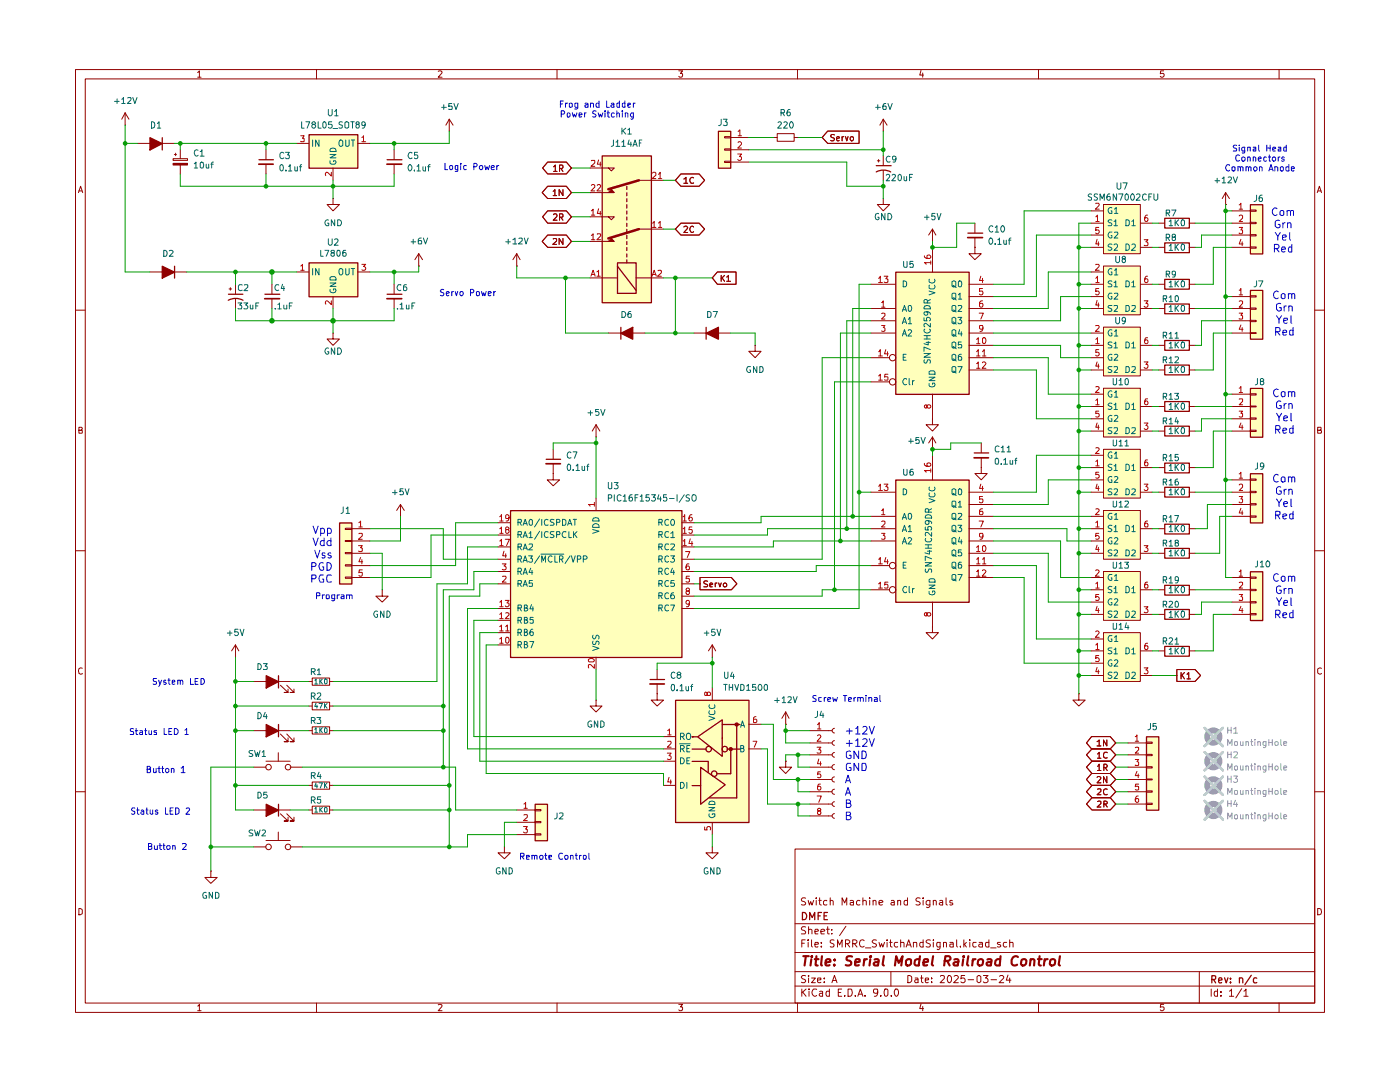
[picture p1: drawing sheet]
<svg xmlns="http://www.w3.org/2000/svg" width="279mm" height="216mm" viewBox="0 0 279 216" stroke-linecap="round" stroke-linejoin="round" font-family="sans-serif">
<g fill="none" stroke="#910000" stroke-width=".2">
<path d="M15.1 13.9h249.2v188.1h-249.2zM17 15.7h245.4v184.4h-245.4zM39.5 14.5l.3-.4v1.3M39.5 15.4h.6M63.2 13.9v1.8M87.5 14.2l.5-.1 .2 .3-.7 1h.7M111.2 13.9v1.8M135.5 14.1h.7l-.4 .5h.3v.7l-.5 .1-.1-.2M159.2 13.9v1.8M183.8 14.1l-.2 .9h.7M184.1 14.6v.8M207.3 13.9v1.8"/>
<path d="M232.2 14.1h-.6v.6l.6-.1 .1 .2v.4l-.2 .2h-.4l-.1-.2M255.3 13.9v1.8M15.7 38.4l.4-1.2 .4 1.2M15.7 38.1h.6M262.9 38.4l.4-1.2 .4 1.2M263.1 38.1h.5M15.1 61.9h1.9M262.4 61.9h1.9M15.7 85.8h.5l.2-.2-.1-.3h-.6v1.1h.6l.1-.5-.2-.1M263 85.8h.6v-.5h-.6v1.1h.6l.1-.4-.1-.2h-.2M15.1 109.9h1.9M262.4 109.9h1.9"/>
<path d="M16.4 133.3a.58 .58 0 0 0-.8 .6 .58 .58 0 0 0 .8 .5M263.7 133.3h-.3l-.4 .2 .1 .9 .3 .1 .3-.1M15.1 158h1.9M262.4 158h1.9M158.7 169.4h103.7v30.7h-103.7zM160.8 179.2h-.6l-.3 .2 .2 .4 .4 .1 .3 .3-.1 .3h-.8M161.3 179.7l.2 .9 .3-.7 .2 .7 .4-.9M162.9 179.2v.1M162.9 179.7v.9M163.4 179.7h.5M163.6 179.2v1.2l.3 .2M165 179.7h-.4l-.3 .2 .1 .6h.6"/>
<path d="M165.7 179.8l.2-.1 .4 .1v.8M165.7 179.2v1.4M169.7 179.7h.4l.2 .1v.8M170.3 180l-.6 .2v.3l.1 .1 .5-.1M171.6 179.7h-.4l-.3 .2 .1 .6h.6M172.2 179.8l.3-.1 .4 .1v.8M172.2 179.2v1.4M173.6 179.2v.1M173.6 179.7v.9M174.2 179.8l.2-.1 .4 .1v.8M174.2 179.7v.9M177.9 179.7h.4l.2 .1v.8"/>
<path d="M178.5 180l-.7 .3 .2 .3 .5-.1M179.2 179.8l.2-.1h.3v.9M179.2 179.7v.9M181.1 179.7h-.4l-.3 .2 .1 .6h.6M181.1 179.2v1.4M183.6 179.2h-.6l-.2 .2 .2 .4 .4 .1 .2 .3v.3h-.8M184.2 179.2v.1M184.2 179.7v.9M185.6 179.7v1.1a.45 .45 0 0 1-.7 .2M185.6 179.7a.52 .52 0 0 0-.8 .2l.1 .6h.7M186.3 179.8l.1-.1 .5 .1v.8M186.3 179.7v.9"/>
<path d="M187.5 179.7h.6v.9M188.1 180l-.7 .3v.1l.3 .2 .4-.1M188.8 179.2v1.2l.3 .2M190.1 179.7h-.5v.4l.5 .1 .1 .2-.3 .2-.3-.1M15.7 181.3h.3l.4 .3v.7l-.4 .2h-.3zM158.7 196.8h103.7M158.7 193.9h103.7M158.7 190.1h103.7M158.7 184.3h103.7M160 197.4v1.4M160 188.2h.5M160.2 197.9l.7 .9"/>
<path d="M160.7 187.5h-.7v1.5M160.8 194.7l-.6-.1-.3 .3a.74 .74 0 0 0 .8 .6l.1 .3-.3 .3-.6-.1M160.8 185l-.6-.1-.2 .2v.4l.5 .2 .3 .4-.2 .2h-.7M160.9 197.4l-.9 .7M161.3 187.5v.2M161.3 188v1M161.4 194.6v.2M161.4 185.6l.2-.2 .4 .2v.7M161.4 184.9v1.4M161.4 195.2v.9M161.5 197.4h.1M161.5 197.8v1"/>
<path d="M162 195.2h.7l-.7 .9h.7M162 187.5v1.3l.1 .2M162.6 188.5l.7-.1-.1-.4h-.5l-.1 .2v.6l.2 .2 .4-.1M162.6 185.9l.7-.1-.2-.4h-.3l-.2 .2v.6l.1 .1h.5M163 197.4h-.6a.79 .79 0 0 0-.3 .8 .79 .79 0 0 0 .6 .6l.3-.2M163.1 195.6l.7-.1v-.3h-.6l-.1 .1 .1 .7h.6M163.6 197.9h.6v.9M163.8 185.9l.8-.1-.1-.3-.4-.1-.3 .2 .1 .7h.6M163.9 188.8v.2M163.9 188v.2M164.2 198.1l-.6 .2-.1 .2 .2 .3 .5-.1M164.5 195.9v.2"/>
<path d="M164.5 195.2v.1M164.9 185.4h.6M165.2 184.9v1.3l.1 .1h.2M165.5 197.9l-.4-.1-.3 .3 .1 .6h.6M165.5 197.4v1.4M166 196.1l.5-1.5 .5 1.5M166 186.3h.1M166 185.5v.1M166.2 195.7h.7M166.5 187.6l-.6-.1-.2 .2v.3l.8 .5-.1 .4-.2 .1-.5-.1M167.1 189v-1.5l.5 1 .5-1v1.5M167.3 198h.5"/>
<path d="M168 197.4h-.7v1.4h.7M168.1 180.6v-1.4l.5 1 .4-1v1.4M168.6 198.6v.2M168.7 188.3l.7-.1 .2-.4-.4-.3h-.5v1.5M168.8 184.8l-1.2 1.9M169.1 188.3l.5 .7M169.2 197.4h.6a.94 .94 0 0 1-.1 1.4h-.5zM170.2 188.3l.7-.1 .1-.4-.3-.3h-.5v1.5M170.5 188.3l.5 .7M170.7 198.6v.2M171.2 198.8l.5-1.4 .5 1.4M171.4 198.4h.6"/>
<path d="M172.5 187.7a.63 .63 0 0 0-.9 .1 .63 .63 0 0 0 0 .8l.4 .4 .5-.2M172.6 198.6v.2M172.7 189.1h1.1M174.9 187.6l-.6-.1-.2 .3a.74 .74 0 0 0 .7 .6l.1 .3-.2 .3-.6-.1M175.2 197.9l-.3 .3-.5-.1v-.7h.7l.1 .2-.2 1-.5 .2M175.4 188l.3 1 .2-.7 .3 .7 .3-1M175.4 180.2l.8-.2-.1-.3h-.4l-.3 .1v.6l.3 .2 .4-.1M175.8 198.6v.2M176.5 197.4h.5l.2 .2v.9l-.3 .3a.99 .99 0 0 1-.4-1.4zM177 187.5v.2M177 188v1M177.5 188h.6"/>
<path d="M177.7 187.5v1.3l.4 .2M177.8 193.9v2.9M177.9 198.6v.2M178.6 197.4h.1a.75 .75 0 0 1 .7 .6 .75 .75 0 0 1-.4 .8l-.4-.2-.1-.4zM179.2 188h-.6l-.1 .3v.4l.2 .3 .5-.1M179.7 188.1l.6-.1 .1 1M179.7 187.5v1.5M180.8 189l.6-1.5 .5 1.5M181 188.5h.7M181.2 194.6h.3l.4 .4v.7l-.4 .4h-.3zM182.3 188.1l.6-.1 .1 1M182.3 188v1"/>
<path d="M182.6 195.2h.5l.1 .9M183.2 195.5h-.5l-.2 .2 .2 .4 .5-.1M183.7 195.2h.5M183.9 194.6v1.2l.3 .3M184.2 188h-.5l-.1 .3v.4l.2 .3 .4-.1M184.2 187.5v1.5M184.7 195.6l.6-.1-.1-.3h-.5v.1v.7h.5M185.7 187.6a.6 .6 0 0 0-.9 .2l.2 .3 .7 .4-.1 .4-.2 .1-.6-.1M185.9 195.9v.2M185.9 195.2v.1M186.3 187.5v.2M186.3 188v1"/>
<path d="M187.6 188.9h-.6v-.9h.6v1.1l-.2 .4-.4-.1M187.7 194.8l.2-.2 .5 .1 .1 .5-.9 .9h.9M188.3 188.1l.5-.1 .1 1M188.3 188v1M189.2 194.7l.2-.1a.75 .75 0 0 1 .5 .8 .75 .75 0 0 1-.5 .7 1.01 1.01 0 0 1-.2-1.4zM189.6 188h.6v1M190.2 188.4l-.6 .1v.4h.6M190.4 194.8l.6-.2 .3 .5-1 1h1M190.9 187.5v1.3l.2 .2M191.7 188.8v.2M192.4 187.5v1.5M192.4 188.4l.5 .6"/>
<path d="M192.5 194.6h-.6l-.1 .7 .6-.1 .2 .3v.3l-.2 .3-.6-.2M192.9 188l-.5 .5M193.2 195.5h1.1M193.5 187.5v.2M193.5 188v1M194.8 188h-.6l-.1 .3 .1 .6h.6M195 194.9l.3-.3 .4 .3v.9l-.3 .3-.4-.3zM195.4 188h.6l.1 1M196.1 188.4h-.5l-.3 .2v.2l.3 .2 .5-.1M196.3 194.6h.9l-.5 .6 .4 .1 .1 .5-.4 .3h-.4l-.1-.2M197.4 188h-.6l-.1 .3 .1 .6h.6M197.4 187.5v1.5"/>
<path d="M197.7 189.1h1.1M197.8 195.5h1.1M199.5 194.8l.6-.2 .2 .5-.9 1h.9M199.6 188h-.5l-.1 .3 .6 .2 .1 .3-.2 .2-.5-.1M200.9 188h-.5l-.2 .3v.4l.3 .3 .4-.1M201.2 194.6l-.4 1h1M201.5 188.1l.6-.1 .1 1M201.5 187.5v1.5M201.5 195.2v.9M239.3 193.9v6.2M241.7 197.4v1.4M243 197.9l-.4-.1-.3 .3 .1 .6h.6"/>
<path d="M243 197.4v1.4M243.7 198.6v.2M243.7 197.9v.1M245.4 197.8l.4-.4v1.4M245.4 198.8h.8M247.8 197.3l-1.2 1.8M248.2 197.8l.5-.4v1.4M248.2 198.8h.9M263 181.3a.65 .65 0 0 1 .7 .6 .65 .65 0 0 1-.7 .6zM39.5 200.7l.3-.3v1.3M39.5 201.7h.6M63.2 200.1v1.9"/>
<path d="M87.5 200.5l.5-.1 .2 .3-.7 1h.7M111.2 200.1v1.9M135.5 200.4h.7l-.4 .5h.3v.7l-.5 .1-.1-.2M159.2 200.1v1.9M183.8 200.3l-.2 .9h.7M184.1 200.8v.9M207.3 200.1v1.9M232.2 200.4h-.6v.6l.6-.1 .1 .2v.3l-.2 .3h-.4l-.1-.2M255.3 200.1v1.9"/>
</g>
<g fill="none" stroke="#910000" stroke-width=".25">
<path d="M160.1 182.1a.73 .73 0 0 1 .9 .7 .73 .73 0 0 1-.9 .7zM161.6 183.5v-1.4l.5 1 .5-1v1.4M163.3 182.7h.4M164 182.1h-.7v1.4M164.5 182.7h.5M165.1 182.1h-.6v1.4h.6M241.8 195.4h.7l.1-.6-.8-.1v1.4M242.2 195.4l.4 .7M243.2 195.6l.7-.1-.2-.4-.4 .1-.1 .7 .2 .2 .4-.1M244.4 195.1l.3 1 .4-1M245.6 196v.1M245.6 195.2v.2"/>
<path d="M247.4 195.3v-.1a.36 .36 0 0 1 .6 .2v.7M247.4 195.1v1M249.7 194.6l-1.2 1.9M250.8 195.2l-.4-.1-.3 .3 .1 .6h.6"/>
</g>
<g fill="none" stroke="#910000" stroke-width=".42">
<path d="M160.3 190.8h1.1M160.8 190.8l-.2 1.9M161.9 191.4l-.1 1.3M162 190.8v.2M162.6 191.4h.8M162.9 190.8l-.1 1.8 .4 .1M164 190.8l-.1 1.6 .1 .3M164.8 192.1l.9-.2-.1-.4a.6 .6 0 0 0-.8 .1v1h.8M166.5 192.5v.2M166.6 191.5v.1M170 190.9a.79 .79 0 0 0-1.1 .2l.1 .5 .6 .1 .3 .3v.3a.79 .79 0 0 1-1.1 .3M170.6 192.1l1-.2v-.4l-.6-.1-.3 .2-.1 1h.8"/>
<path d="M172.5 191.4l-.2 1.3M173 191.4l-.5 .2-.1 .1M173.7 191.4l-.2 1.3M173.8 190.8l-.2 .1h.3l-.1-.1-.1 .2M174.5 191.5h.8l-.1 1.2M175.3 191.9l-.6 .1-.3 .2 .1 .4 .1 .1 .6-.1M176.4 190.8l-.3 1.6 .3 .3M178.6 192.7l.3-1.9 .5 1.3 .7-1.3-.2 1.9M180.8 191.7a.63 .63 0 0 1 1-.1v.7a.63 .63 0 0 1-1 .2zM183.5 191.5a.65 .65 0 0 0-.9 .2v.8a.64 .64 0 0 0 .8 .1M183.6 190.8l-.3 1.9M184.3 192.1l.9-.2v-.4l-.6-.1-.2 .2-.1 1h.7"/>
<path d="M186.2 190.8l-.2 1.6 .2 .3M188.5 191.7l.9-.1 .3-.2-.1-.4-.2-.2h-.7l-.3 1.9M189 191.7l.5 1M190.5 191.5h.7l-.1 1.2M191.3 191.9l-.7 .1-.3 .2 .1 .4 .1 .1 .6-.1M192.2 191.4l-.1 1.3M192.3 190.8v.2M193.2 190.8l-.2 1.6 .2 .3M194.2 191.4l-.2 1.3M194.7 191.4l-.6 .3M195.3 191.6l.3-.2 .4 .1 .2 .2-.1 .6a.55 .55 0 0 1-.5 .4 .55 .55 0 0 1-.5-.4zM197.1 191.5h.7l-.1 1.2"/>
<path d="M197.8 191.9l-.8 .2a.36 .36 0 0 0 .1 .6l.6-.1M199.6 191.5a.65 .65 0 0 0-.9 .2v.8a.64 .64 0 0 0 .8 .1M199.7 190.8l-.2 1.9M203.2 191l-.1-.1a.77 .77 0 0 0-1 .1l-.2 .6v.6a.68 .68 0 0 0 1.1 .3M204 191.5a.54 .54 0 0 1 .8 .2v.6l-.5 .4h-.2l-.4-.4zM205.7 191.6l.2-.2 .5 .1v1.2M205.7 191.4l-.2 1.3M207.1 191.4h.8M207.5 190.8l-.2 1.6 .1 .2 .3 .1M208.5 191.4l-.2 1.3M209.1 191.4l-.4 .1-.2 .2M209.8 191.5a.54 .54 0 0 1 .8 .2l-.2 .8-.6 .2-.3-.4z"/>
<path d="M211.5 190.8l-.2 1.6 .2 .3"/>
</g>
<path d="M240.4 159.8l3.6 3.7M240.4 145.2l3.6 3.7M240.4 155l3.6 3.6M240.4 150.1l3.6 3.6M244 159.8l-3.6 3.7M244 145.2l-3.6 3.7M244 155l-3.6 3.6M244 150.1l-3.6 3.6" fill="none" stroke="#c2c2c2" stroke-width=".42"/>
<g fill="#ffb">
<path d="M101.9 101.9h34.2v29.2h-34.2z"/>
<path d="M120.1 31.1h9.9v29.3h-9.9z"/>
<path d="M143.3 26.2h2.5v7.3h-2.5z"/>
<path d="M61.6 26.8h9.8v6.7h-9.8z"/>
<path d="M61.6 52.4h9.8v6.8h-9.8z"/>
<path d="M67.7 104.3h2.5v12.2h-2.5z"/>
<path d="M106.8 160.4h2.4v7.3h-2.4z"/>
<path d="M134.8 139.7h14.6v24.4h-14.6z"/>
<path d="M220.2 53.1h7.4v9.7h-7.4z"/>
<path d="M220.2 40.8h7.4v9.8h-7.4z"/>
<path d="M249.5 40.8h2.5v9.8h-2.5z"/>
<path d="M249.5 57.9h2.5v9.7h-2.5z"/>
<path d="M178.7 54.3h14.7v24.4h-14.7z"/>
<path d="M249.5 77.5h2.5v9.7h-2.5z"/>
<path d="M220.2 89.7h7.4v9.7h-7.4z"/>
<path d="M220.2 77.5h7.4v9.7h-7.4z"/>
<path d="M220.2 65.3h7.4v9.7h-7.4z"/>
<path d="M220.2 126.2h7.4v9.8h-7.4z"/>
</g>
<path d="M240.4 159.8l3.6 3.7M240.4 145.2l3.6 3.7M240.4 155l3.6 3.6M240.4 150.1l3.6 3.6M244 159.8l-3.6 3.7M244 145.2l-3.6 3.7M244 155l-3.6 3.6M244 150.1l-3.6 3.6" fill="none" stroke="#c2c2c2" stroke-width=".42"/>
<g fill="#ffb">
<path d="M228.8 147h2.4v14.6h-2.4z"/>
<path d="M178.7 95.8h14.7v24.3h-14.7z"/>
<path d="M249.5 114h2.5v9.8h-2.5z"/>
<path d="M220.2 101.9h7.4v9.7h-7.4z"/>
<path d="M220.2 114h7.4v9.8h-7.4z"/>
<path d="M249.5 94.5h2.5v9.8h-2.5z"/>
</g>
<path d="M240.4 159.8l3.6 3.7M240.4 145.2l3.6 3.7M240.4 155l3.6 3.6M240.4 150.1l3.6 3.6M244 159.8l-3.6 3.7M244 145.2l-3.6 3.7M244 155l-3.6 3.6M244 150.1l-3.6 3.6" fill="none" stroke="#c2c2c2" stroke-width=".42"/>
<path d="M53.1 136h2.4M56 136.7l1.5 1.5h-.8h.8v-.7M57.2 136.7l1.5 1.5h-.8h.8v-.7M42.1 173.8v1.3h1.2l-1.2 1.2-1.2-1.2h1.2M42.1 173.8h.1" fill="none" stroke="#910000" stroke-width=".2"/>
<path d="M55.6 134.8v2.5" fill="none" stroke="#910000" stroke-width=".25"/>
<path d="M53.1 134.8l2.5 1.2-2.5 1.3z" fill="#910000"/>
<path d="M53.1 134.8l2.5 1.2-2.5 1.3zM55.6 144.6v2.4" fill="none" stroke="#910000" stroke-width=".25"/>
<path d="M47 131.1h.1M47 128.7l-.8 1.2M47 128.7l.7 1.2M47 128.7v2.4M50.6 136h2.5M55.5 136h2.4M53.1 145.8h2.4M56 146.5l1.5 1.5h-.8h.8v-.8M57.2 146.5l1.5 1.5h-.8h.8v-.8" fill="none" stroke="#910000" stroke-width=".2"/>
<path d="M53.1 144.6l2.5 1.2-2.5 1.2z" fill="#910000"/>
<path d="M53.1 144.6l2.5 1.2-2.5 1.2zM55.6 160.5v2.4" fill="none" stroke="#910000" stroke-width=".25"/>
<g fill="none" stroke="#910000" stroke-width=".2">
<path d="M50.6 145.8h2.5M50.6 153.1h2.5M53.1 151.9h4.8M55.5 145.8h2.4M55.5 150.2v1.7M57.9 153.1h2.5M53.1 161.6h2.4M56 162.4l1.5 1.4h-.8h.8v-.7M57.2 162.4l1.5 1.4h-.8h.8v-.7"/>
<circle cx="53.6" cy="153.1" r=".55"/>
<circle cx="57.5" cy="153.1" r=".55"/>
</g>
<path d="M53.1 160.5l2.5 1.2-2.5 1.2z" fill="#910000"/>
<path d="M77.3 31.9h2.9M120.2 31.1h9.8v29.3h-9.8zM77.3 58.7h2.9M123.2 52.4h3.8v6.1h-3.8zM123.2 53.1l3.8 4.9M125.1 48.2v.6M125.1 49.4v.6M125.1 50.7v.6M125.1 51.9v.5M101.9 101.9h34.2v29.3h-34.2zM53.1 160.5l2.5 1.2-2.5 1.2z" fill="none" stroke="#910000" stroke-width=".25"/>
<g fill="none" stroke="#910000" stroke-width=".2">
<path d="M78.7 29.9v1.9M78.7 32.8v1.9M89.7 26.2h.1M89.7 23.8l-.7 1.2M89.7 23.8l.7 1.2M89.7 23.8v2.4M109.3 37.2h3.7l1 1.2-1 1.2h-3.7l-1.1-1.2zM109.3 32.3h3.7l1 1.2-1 1.2h-3.7l-1-1.2zM110.4 38.2l.3-.4v1.2M110.4 39h.7M110.5 33.3l.3-.4v1.3M110.5 34.2h.7"/>
<path d="M111.7 33.6h.5l.1-.2v-.3l-.1-.2h-.5v1.3M111.9 33.6l.4 .6M112.3 37.8v1.2l-.7-1.2v1.2M135.9 34.7h3.6l1.1 1.3-1.1 1.2h-3.6l-1.1-1.2zM136.5 35.7l.4-.3v1.2M136.5 36.6h.7M138.4 35.5a.61 .61 0 0 0-.7 .3 .61 .61 0 0 0 .2 .8l.5-.1M78.7 56.7v2M78.7 59.6v1.9M83.6 53.1h.1M83.6 50.6l-.8 1.2M83.6 50.6l.7 1.2"/>
<path d="M83.6 50.6v2.5M103.1 53.1h.1M103.1 50.6l-.7 1.2M103.1 50.6l.7 1.2M103.1 50.6v2.5M109.3 42.1h3.7l1 1.2-1 1.2h-3.7l-1-1.2zM109.3 46.9h3.7l1 1.3-1 1.2h-3.7l-1.1-1.2zM110.4 47.7h.7v.4l-.8 .7h.8M110.5 42.8l.4-.1 .2 .1 .1 .3-.8 .8h.8M111.7 43.3h.6v-.5l-.1-.1h-.5v1.2M111.9 43.3l.4 .6M112.3 47.6v1.2l-.7-1.2v1.2"/>
<path d="M120.1 55.5h3.1M126.9 55.5h3.1M135.9 44.5h3.6l1.1 1.2-1.1 1.2h-3.6l-1.1-1.2zM136.5 45.3l.5-.2 .2 .3-.7 1h.7M138.4 45.3l-.2-.2a.65 .65 0 0 0-.5 .7 .65 .65 0 0 0 .5 .6l.2-.2M119 99.4v2.5M99.4 104.3h2.5M99.4 106.8h2.5M99.4 109.1h2.5M99.4 111.6h2.5M99.4 114h2.5M99.4 116.5h2.5"/>
<path d="M136.1 104.3h2.4M136.1 106.8h2.4M136.1 109.1h2.4M136.1 111.6h2.4M136.1 114h2.4M136.1 116.5h2.4M136.1 119h2.4M99.4 121.4h2.5M99.4 123.8h2.5M99.4 126.2h2.5M99.4 128.7h2.5M119 139.7v1.2h1.1l-1.1 1.2-1.2-1.2h1.2"/>
<path d="M119 139.7h.1M119 131.1v2.5M131.1 138.4v1.3h1.3l-1.3 1.2-1.1-1.2h1.1M131.1 138.4h.1M136.1 121.4h2.4M50.6 161.6h2.5M50.6 169h2.5M53.1 167.7h4.8M55.5 161.6h2.4M55.5 166v1.7M57.9 169h2.5"/>
<circle cx="53.6" cy="169" r=".55"/>
<circle cx="57.5" cy="169" r=".55"/>
</g>
<path d="M77.2 32.8h3M77.2 59.6h3" fill="none" stroke="#910000" stroke-width=".34"/>
<g fill="none" stroke="#b90000" stroke-width=".2">
<path d="M99.7 103.1l.4-.4v1.3M99.7 105.5l.4-.3v1.2M99.7 107.9l.4-.3v1.3M99.7 104h.7M99.7 106.4h.7M99.7 108.9h.7M100.2 112.5h.8l-.4 .4 .3 .1 .1 .2-.1 .4h-.7M100.3 115.1l.6-.1 .1 .3-.8 .9h.8M100.6 110l-.3 .9h.8M100.8 107.6h.9l-.6 1.3M100.8 119.8h.8l-.4 .5 .4 .2v.3l-.3 .3h-.3l-.2-.2M100.9 110.5v.7"/>
<path d="M101.1 105.7l-.2-.1v-.3l.4-.1 .3 .3-.7 .3v.5l.2 .1h.2l.3-.2v-.3l-.3-.2M101.6 103.3l-.2 .2-.5-.1v-.5l.4-.2a.87 .87 0 0 1 0 1.3h-.3M118.6 100.7h-1.2l.4 .3M118.6 100.2v.8M136.3 103.1l.3-.4v1.3M136.3 105.5h.2l.1-.3v1.2M136.3 107.9h.2l.1-.3v1.3M136.3 104h.7M136.3 106.4h.7M136.3 108.9h.7M136.8 110.1h.9l-.5 1.1M137.2 117.9l-.3-.3 .1-.2 .4-.1 .2 .5-.2 .1h-.4l-.1 .2 .1 .4 .2 .1 .4-.2v-.4l-.2-.1"/>
<path d="M137.5 112.5l-.4 .1-.2 .9 .3 .2 .4-.1v-.5l-.2-.2h-.2l-.3 .3M137.6 115h-.6l-.1 .5h.7v.6h-.7M137.7 107.5l-.2 1h.8M138.1 102.7a.72 .72 0 0 0-.6 .5 .72 .72 0 0 0 .2 .8l.4-.1 .1-.4a.35 .35 0 0 0-.4-.3 .35 .35 0 0 0-.3 .3M138.1 105.2h-.5l-.1 .5h.6v.6l-.4 .1-.2-.1M138.1 108v.9M99.7 120.1l.4-.3v1.3M99.7 122.6l.4-.3v1.1M99.7 125l.4-.3v1.2M99.7 127.5l.4-.3v1.2M99.7 121.1h.7M99.7 123.4h.7"/>
<path d="M99.7 125.9h.7M99.7 128.4h.7M100.9 122.3h.4l.3 .3-.8 .8h.8M100.9 125l.4-.3v1.2M100.9 125.9h.7M101.1 127.2l.3 .1a.66 .66 0 0 1-.2 1.1l-.3-.3v-.8zM117.4 131.6h.1a.66 .66 0 0 1 1.1 .2l-.2 .3h-.8l-.2-.2zM118.6 132.6v.7l-.8-.7-.4 .1 .1 .6M137.6 120.3l-.2 .3-.4-.1v-.6l.4-.1 .2 .2v.7l-.2 .3-.4 .1"/>
</g>
<g fill="none" stroke="#006665" stroke-width=".2">
<path d="M103.4 104.2h.6l.1-.5-.7-.1v1.2M103.4 106.7h.6l.1-.5-.7-.1v1.2M103.4 109.1l.7-.1v-.4l-.7-.1v1.2M103.4 111.6l.7-.1v-.4l-.2-.2h-.5v1.3M103.4 114h.5l.2-.1v-.4l-.2-.1h-.5v1.2M103.4 116.5h.5l.2-.2v-.4l-.7-.1v1.2M103.7 104.2l.4 .6M103.7 106.7l.4 .6M103.7 109.1l.4 .6M103.7 111.6l.4 .6M103.7 114l.4 .6M103.7 116.5l.4 .5"/>
<path d="M104.4 104.8l.4-1.2 .4 1.2M104.4 107.3l.4-1.2 .4 1.2M104.4 109.7l.4-1.2 .4 1.2M104.4 112.2l.4-1.3 .4 1.3M104.4 114.6l.4-1.2 .4 1.2M104.4 117l.4-1.2 .4 1.2M104.6 104.5h.6M104.6 106.9h.6M104.6 109.4h.6M104.6 111.8h.6M104.6 114.3h.6M104.6 116.7h.6"/>
<path d="M105.5 110.9h.8l-.4 .5 .4 .1v.5l-.2 .2-.6-.2M105.6 106.4l.3-.3v1.2M105.6 108.6l.6-.1 .1 .5-.8 .7h.8M105.6 107.3h.7M105.7 103.7l.3-.1 .3 .3v.7l-.2 .2-.4-.1a.78 .78 0 0 1 0-1zM105.9 113.4l-.3 .8h.7M106.2 113.8v.8M106.3 115.8h-.6l-.1 .6 .6-.1 .1 .6h-.7M107.7 103.5l-1 1.7M107.7 106l-1 1.6M107.7 110.9l-1 1.5M107.9 110.6h4.6"/>
<path d="M108.1 112.2v-1.3l.4 .9 .4-.9v1.3M108.1 103.6v1.2M108.1 106.1v1.2M109.4 103.7l-.3-.1a.67 .67 0 0 0-.5 .5 .67 .67 0 0 0 .3 .7l.5-.1M109.4 106.2l-.5-.1a.61 .61 0 0 0-.3 .8 .61 .61 0 0 0 .8 .3M110.1 111.1l-.1-.2a.6 .6 0 0 0-.6 .7 .6 .6 0 0 0 .7 .5v-.1M110.6 103.7h-.7l-.1 .3 .3 .2h.2l.3 .4-.2 .2h-.6M110.6 106.1h-.6l-.2 .2 .3 .4h.2l.3 .2-.1 .3h-.7M110.7 110.9v1.3h.5M111.1 104.2h.6v-.5l-.6-.1v1.2M111.1 106.7h.6v-.6h-.6v1.2M111.7 111.6l.6-.1v-.4l-.1-.2h-.5v1.3"/>
<path d="M112 111.6l.3 .6M112.3 103.6h.3l.3 .3v.7l-.1 .2h-.5zM112.9 106.2l-.5-.1a.61 .61 0 0 0-.2 .8 .61 .61 0 0 0 .7 .3M113.3 104.8l.4-1.2 .4 1.2M113.5 104.5h.5M113.5 106.1v1.2h.5M113.8 110.9l-1 1.5M114 110.9l.4 1.3 .4-1.3M114.4 103.6h.7M114.5 106.1v1.2M114.6 106.6l.5 .7M114.7 103.6v1.2"/>
<path d="M115.1 106.1l-.6 .7M115.2 111.6l.7-.1v-.4l-.2-.2h-.5v1.3M116.4 111.6l.7-.1 .1-.3-.3-.3h-.5v1.3M118.3 105.7l1.2 .3-1.2 .4M118.4 104.7a.67 .67 0 0 1 .7-.2 .67 .67 0 0 1 .4 .7h-1.2zM118.4 103.4h1l.1 .6h-1.2zM131.5 104.2h.6l.1-.5-.7-.1v1.2M131.5 106.7h.6l.1-.5-.7-.1v1.2M131.5 109.1l.7-.1v-.4l-.7-.1v1.2M131.5 111.6l.7-.1v-.4l-.2-.2h-.5v1.3M131.5 114h.5l.2-.1v-.4l-.2-.1h-.5v1.2M131.5 116.5h.5l.2-.2v-.4l-.7-.1v1.2"/>
<path d="M131.5 118.9h.6l.1-.5-.7-.1v1.2M131.8 104.2l.4 .6M131.8 106.7l.4 .6M131.8 109.1l.4 .6M131.8 111.6l.4 .6M131.8 114l.4 .6M131.8 116.5l.4 .5M131.8 118.9l.4 .6M133.4 103.7l-.2-.1a.67 .67 0 0 0-.5 .5 .67 .67 0 0 0 .2 .7l.5-.1M133.4 106.2l-.5-.1a.61 .61 0 0 0-.2 .8 .61 .61 0 0 0 .7 .3M133.4 108.6l-.5-.1a.61 .61 0 0 0-.2 .8 .61 .61 0 0 0 .7 .3M133.4 111.1l-.2-.2a.65 .65 0 0 0-.5 .6 .65 .65 0 0 0 .5 .7l.2-.2"/>
<path d="M133.4 113.5l-.2-.1a.65 .65 0 0 0-.5 .6 .65 .65 0 0 0 .5 .6l.2-.1M133.4 115.9l-.2-.1a.67 .67 0 0 0-.5 .5 .67 .67 0 0 0 .2 .7l.5-.1M133.4 118.4l-.2-.1a.67 .67 0 0 0-.5 .5 .67 .67 0 0 0 .2 .7l.5-.1M133.9 106.4l.4-.3v1.2M133.9 108.6l.5-.1 .2 .2-.1 .3-.6 .7h.7M133.9 110.9h.7l-.4 .5 .3 .1 .1 .4-.2 .3h-.4l-.1-.2M133.9 107.3h.7M134 103.7l.3-.1a.84 .84 0 0 1 .1 1.2l-.4-.1a.78 .78 0 0 1 0-1zM134.2 113.4l-.3 .8h.7M134.4 118.3l-.4 .1a.94 .94 0 0 0 0 1.1h.4l.2-.2v-.3l-.2-.3h-.3l-.2 .3M134.4 113.8v.8M134.5 115.8h-.6v.6l.5-.1 .2 .2v.3l-.2 .2-.5-.1"/>
<path d="M103.4 121.3h.6l.1-.5-.7-.1v1.2M103.4 123.8l.7-.1v-.4l-.7-.1v1.2M103.4 126.2h.7v-.5l-.2-.1h-.5v1.2M103.4 128.7h.5l.2-.2v-.3l-.2-.2h-.5v1.3M103.7 121.3l.4 .6M103.7 123.8l.4 .6M103.7 126.2l.4 .6M103.7 128.7l.4 .6M104.6 121.3l.6-.1v-.5h-.6v1.2l.6-.1 .1-.3-.3-.2M104.6 123.7h.6v-.5h-.6v1.2h.5l.1-.1 .1-.4-.3-.2M104.6 126.2h.6v-.6h-.6v1.2h.5l.2-.4-.3-.2M104.6 128.6l.6-.1v-.4l-.6-.1v1.3h.5l.2-.4-.3-.3"/>
<path d="M105.7 128h.8l-.5 1.3M106.1 120.6l-.4 .9h.8M106.3 125.6a.72 .72 0 0 0-.5 .5 .72 .72 0 0 0 .2 .7l.4-.1v-.5l-.4-.1-.3 .2M106.3 121.1v.8M106.4 123.2h-.6l-.1 .5h.7v.6h-.7M118.3 128.9l1.2 .5-1.2 .4M118.4 127.9l-.1 .5 .1 .2h.4l.2-.6 .1-.1 .4 .1v.6M118.4 126.7l-.1 .6 .2 .2 .3-.1 .3-.7 .4 .3v.5M131.5 121.3h.6l.1-.5-.7-.1v1.2M131.8 121.3l.4 .6M133.4 120.8l-.5-.1a.61 .61 0 0 0-.2 .8 .61 .61 0 0 0 .7 .3M133.9 120.7h.7l-.5 1.2"/>
</g>
<path d="M120.2 48.2h1.3l.5-.6 .6 .6z" fill="#910000"/>
<path d="M120.1 48.2h2.5l-.6-.6-.6 .6M120.1 43.3h2.5l-.6 .6-.6-.6M127.5 45.7h2.5" fill="none" stroke="#910000" stroke-width=".2"/>
<path d="M125.1 38.5v.6M125.1 39.7v.6M125.1 40.8v.7M125.1 42.1v.6M125.1 43.3v.6M125.1 44.6v.6M125.1 45.8v.6M125.1 46.9v.7" fill="none" stroke="#910000" stroke-width=".25"/>
<path d="M127.5 45.7l-6.1 1.9" fill="none" stroke="#910000" stroke-width=".51"/>
<path d="M120.2 38.5h1.3l.5-.7 .6 .7z" fill="#910000"/>
<g fill="none" stroke="#910000" stroke-width=".2">
<path d="M117.8 38.4h4.8l-.6-.6-.6 .6M117.8 33.5h4.8l-.6 .6-.6-.6M127.5 36h4.9M165.2 26.2h6.2v2.4h-6.2l-1.1-1.2zM166.5 26.9h-.6v.4l.5 .2 .1 .4-.2 .2-.5-.1M167 27.7l.6-.2-.2-.2-.4 .1v.5l.1 .2 .4-.1M168.1 27.3v.8M168.4 27.3l-.3 .2M168.7 27.3l.3 .8 .2-.8M169.8 27.3h.3l.2 .2v.4l-.2 .2-.4-.2zM176.3 26.2h.1M176.3 23.8l-.7 1.2"/>
<path d="M176.3 23.8l.7 1.2M176.3 23.8v2.4M117.8 55.5h2.3M117.8 48.2h2.3M117.8 43.3h2.3M130 55.5h2.4M130 45.7h2.4"/>
</g>
<path d="M125.1 37.2v.6M123.9 65.3v2.4" fill="none" stroke="#910000" stroke-width=".25"/>
<path d="M127.5 36l-6.1 1.8" fill="none" stroke="#910000" stroke-width=".51"/>
<g fill="none" stroke="#b90000" stroke-width=".2">
<path d="M118 37l.2-.2h.3l.2 .2v.3l-.8 .8h.8M118 32.1l.6-.1 .1 .5-.8 .7h.8M119.2 37l.4-.2 .3 .4-.8 .9h.8M119.5 31.9l-.3 .9h.8M119.8 32.3v.9M130.2 34.5l.2-.1h.3l.2 .1v.5l-.8 .6h.8M131.4 34.8l.3-.4v1.2M131.4 35.6h.7M117.9 55.1l.5-1.2 .4 1.2M118 47l.4-.4v1.2M118 42.1l.4-.4v1.2M118 47.8h.7"/>
<path d="M118 42.9h.7M118.1 54.8h.6M119.1 54.3l.4-.4v1.2M119.1 55.1h.7M119.2 46.7l.6-.1 .1 .4-.8 .8h.8M119.5 41.7l-.3 .9h.8M119.8 42.2v.7M130.1 55.1l.5-1.2 .4 1.2M130.2 44.5l.4-.3v1.2M130.2 45.4h.7M130.3 54.8h.6M131.3 54h.7v.4l-.8 .7h.8"/>
<path d="M131.4 44.5l.3-.3v1.2M131.4 45.4h.7"/>
</g>
<path d="M123.9 66.5l2.4-1.2v2.4z" fill="#910000"/>
<path d="M123.9 66.5l2.4-1.2v2.4zM140.9 65.3v2.4" fill="none" stroke="#910000" stroke-width=".25"/>
<path d="M143.2 54.3h3.7v2.4h-3.7l-1-1.2zM143.9 54.9v1.2M144.1 55.5l.5 .6M144.6 54.9l-.7 .7M145 55.3l.4-.4v1.2M145 56.1h.8M121.4 66.5h7.3" fill="none" stroke="#910000" stroke-width=".2"/>
<path d="M140.9 66.5l2.5-1.2v2.4z" fill="#910000"/>
<path d="M32.4 27.5v2.4M51.7 31.9h2.9M61.7 26.9h9.7v6.7h-9.7zM143.4 26.2h2.4v7.4h-2.4zM45.6 59.9a3.1 3.1 0 0 1 2.9 0M45.6 58.7h2.9M52.9 58.7h2.9M61.7 52.4h9.7v6.8h-9.7zM140.9 66.5l2.5-1.2v2.4z" fill="none" stroke="#910000" stroke-width=".25"/>
<g fill="none" stroke="#910000" stroke-width=".2">
<path d="M53.1 29.9v1.9M53.1 32.8v1.9M59.2 28.6h2.4M66.5 39.6v1.2h1.2l-1.2 1.3-1.2-1.3h1.2M66.5 39.6h.1M66.5 33.5v2.5M71.4 28.6h2.4M144.6 27.3h1.2v.2h-1.2zM144.6 29.7h1.2v.3h-1.2zM144.6 32.2h1.2v.2h-1.2zM145.8 27.4h3.6M145.8 29.9h3.6"/>
<path d="M145.8 32.3h3.6M154.3 27.4h.8M155.1 26.7h3.4v1.5h-3.4zM158.5 27.4h.8M45.7 57.7h.5M46 57.4v.5M47 56.7v2M47 59.6v1.9M54.3 56.7v2M54.3 59.6v1.9M59.2 54.3h2.4M66.5 59.2v2.3"/>
<path d="M71.4 54.3h2.4M138.5 66.5h7.3"/>
</g>
<path d="M60 27.1h.7l-.3 .5 .3 .1v.5h-.7M66.1 34.4v.7l-.8-.7-.4 .2 .1 .4M72.2 27.4l.4-.3v1.2M72.2 28.3h.8M147.2 30.7h.8l-.4 .5 .4 .2v.3l-.3 .3h-.3l-.2-.2M147.3 26.2l.4-.3v1.2M147.3 28.4l.4-.1 .3 .4-.8 .8h.8M147.3 27.1h.7M60 53.1l.4-.4v1.2M60 53.9h.7M72.2 52.7h.8l-.4 .5 .4 .2-.1 .4h-.7M66.1 60v.8l-.8-.8-.4 .3 .1 .4" fill="none" stroke="#b90000" stroke-width=".2"/>
<g fill="none" stroke="#006665" stroke-width=".2">
<path d="M62.4 27.9v1.3M63.7 27.9v1.3l-.7-1.3v1.3M65.9 32.1v.5l.2 .2h.7a.45 .45 0 0 0 .2-.7h-.5v.2M65.9 30.8h1.2l-1.2 .7h1.2M65.9 29.8a.66 .66 0 0 1 .7-.2 .66 .66 0 0 1 .5 .6h-1.2zM67.9 27.9h.3l.2 .3v.8l-.5 .2a.86 .86 0 0 1 0-1.3zM69 27.9v1.2l.2 .1h.2l.3-.2v-1.1M70.1 27.9h.7M70.4 27.9v1.3M62.4 53.6v1.3M63.7 53.6v1.3l-.7-1.3v1.3M65.9 57.7v.5a.61 .61 0 0 0 .8 .2 .61 .61 0 0 0 .3-.7h-.5v.2"/>
<path d="M65.9 56.5h1.2l-1.2 .6h1.2M65.9 55.4l.2-.2h.7l.3 .3v.4h-1.2zM67.9 53.6l.5 .2v.8l-.2 .3h-.3a.86 .86 0 0 1 0-1.3zM69 53.6v1.1l.2 .2h.2l.3-.3v-1M70.1 53.6h.7M70.4 53.6v1.3"/>
</g>
<path d="M51.6 32.8h2.9M52.8 59.6h3" fill="none" stroke="#910000" stroke-width=".34"/>
<path d="M29.9 27.5l2.5 1.2-2.5 1.2z" fill="#910000"/>
<path d="M29.9 27.5l2.5 1.2-2.5 1.2zM34.8 53.1v2.4" fill="none" stroke="#910000" stroke-width=".25"/>
<path d="M25 25h.1M25 22.5l-.7 1.3M25 22.5l.7 1.3M25 22.5v2.5M27.4 28.6h7.4" fill="none" stroke="#910000" stroke-width=".2"/>
<path d="M32.4 53.1l2.4 1.2-2.4 1.2z" fill="#910000"/>
<g fill="none" stroke="#910000" stroke-width=".25">
<path d="M32.4 53.1l2.4 1.2-2.4 1.2zM109 91.6h2.9M67.8 104.3h2.4v12.2h-2.4zM129.7 135.6h2.9M134.8 139.7h14.7v24.4h-14.7zM138.1 151.9h3.2v2.2M138.1 149.5h2.8M138.1 156.8h1.6M138.3 147h-.2h1M139.8 153.1l4.9 3.5-4.9 3.9zM141.6 159.2h5.4M143 154.4h2.8"/>
<path d="M144.1 144.6h3.6M145.1 149.5h2.6M106.8 160.5h2.5v7.3h-2.5z"/>
<circle cx="142.5" cy="154.4" r=".55"/>
</g>
<g fill="none" stroke="#910000" stroke-width=".2">
<path d="M34.5 31.7h2.9v.3h-2.9zM34.5 32.6h2.9v.3h-2.9zM34.8 30.8h.4M35 30.6v.5M36 29.9v1.8M36 32.9v1.8M29.9 54.3h7.4M66.5 66.5v1.1h1.2l-1.2 1.3-1.2-1.3h1.2M66.5 66.5h.1M150.7 68.9v1.2h1.2l-1.2 1.3-1.3-1.3h1.3M150.7 68.9h.1M110.4 94.5v1.3h1.3l-1.3 1.1-1.2-1.1h1.2"/>
<path d="M110.4 94.5h.1M110.4 89.7v1.9M110.4 92.5v2M119 87.2h.1M119 84.7l-.8 1.3M119 84.7l.7 1.3M119 84.7v2.5M68.9 105.4h1.3v.3h-1.3zM68.9 107.9h1.3v.1h-1.3zM68.9 110.2h1.3v.3h-1.3zM68.9 112.7h1.3v.2h-1.3zM68.9 115.1h1.3v.3h-1.3z"/>
<path d="M70.2 105.5h3.6M70.2 107.9h3.6M70.2 110.4h3.6M70.2 112.9h3.6M70.2 115.2h3.6M76.3 117.7v1.3h1.2l-1.2 1.1-1.3-1.1h1.3M76.3 117.7h.1M79.9 103h.1M79.9 100.7l-.7 1.2M79.9 100.7l.8 1.2M79.9 100.7v2.3M139.7 115.2h6.3l1.1 1.3-1.1 1.2h-6.3z"/>
<path d="M141.2 116h-.7v.4l.6 .2 .1 .3-.1 .2h-.6M141.6 116.8l.6-.2-.1-.3-.5 .2v.4l.1 .2h.5M142.7 116.3v.8M143.1 116.3l-.4 .3M143.4 116.3l.3 .8 .2-.8M144.4 116.4h.5l.1 .5-.1 .2h-.4l-.1-.2zM61.6 136h.7M62.3 135.3h3.5v1.4h-3.5zM65.8 136h.7M131.1 133.6v1.9M131.1 136.5v1.9M142.2 131.1h.1"/>
<path d="M142.2 128.7l-.8 1.2M142.2 128.7l.6 1.2M142.2 128.7v2.4M61.6 140.9h.7M61.6 145.8h.7M61.6 156.7h.7M62.3 140.1h3.5v1.5h-3.5zM62.3 145h3.5v1.5h-3.5zM62.3 156h3.5v1.5h-3.5zM65.8 140.9h.7M65.8 145.8h.7M65.8 156.7h.7"/>
<path d="M61.6 161.6h.7M62.3 160.9h3.5v1.5h-3.5zM65.8 161.6h.7M100.7 169v1.2h1.2l-1.2 1.2-1.3-1.2h1.3M100.7 169h.1M103.1 161.6h3.7M103.1 164.1h3.7M103.1 166.5h3.7M106.8 161.5h1.1v.3h-1.1zM106.8 163.9h1.1v.3h-1.1zM106.8 166.4h1.1v.2h-1.1zM142.2 169v1.2h1.1l-1.1 1.2-1.3-1.2h1.3"/>
<path d="M142.2 169h.1"/>
</g>
<path d="M34.5 32.8h2.9M109 92.5h2.8M129.7 136.5h2.9" fill="none" stroke="#910000" stroke-width=".34"/>
<path d="M71.5 108.9h.8l-.3 .4 .3 .1v.6h-.8M71.6 104.3l.4-.3v1.2M71.6 106.5l.6-.1 .1 .5-.8 .7h.8M71.6 105.2h.7M72 111.2l-.4 .9h.8M72.2 111.7v.8M72.3 113.7h-.6l-.1 .6 .6-.1 .1 .6-.2 .2h-.3l-.2-.2M104.5 164.9h.7l-.3 .5 .3 .1v.5l-.1 .2-.6-.2M104.6 160.4l.3-.3v1.2M104.6 162.6h.6v.5l-.7 .6h.7M104.6 161.3h.6" fill="none" stroke="#b90000" stroke-width=".2"/>
<path d="M145.6 149.3h.4v.4h-.4z" fill="#910000"/>
<g fill="none" stroke="#910000" stroke-width=".25">
<path d="M139.2 147l4.9-3.4v7.3zM145.6 149.3h.4v.4h-.4zM145.8 149.5v4.9M147 144.6v14.6"/>
<circle cx="141.4" cy="149.5" r=".55"/>
<circle cx="144.6" cy="149.5" r=".55"/>
</g>
<path d="M146.8 144.3h.4v.5h-.4z" fill="#910000"/>
<g fill="none" stroke="#910000" stroke-width=".25">
<path d="M174.9 34.3a3 3 0 0 1 2.9 0M174.9 33.1h2.9M178.8 54.3h14.6v24.4h-14.6zM193.2 46.5h2.9M232.4 43.6h5v1.9h-5zM232.4 48.5h5v1.9h-5zM232.4 55.7h5v2h-5zM249.6 40.8h2.4v9.9h-2.4zM249.6 58h2.4v9.7h-2.4zM232.4 60.7h5v1.9h-5zM232.4 67.9h5v2h-5zM232.4 72.9h5v1.9h-5z"/>
<path d="M249.6 77.5h2.4v9.7h-2.4zM178.8 95.8h14.6v24.4h-14.6zM194.4 90.4h2.9M232.4 92.4h5v2h-5zM232.4 97.2h5v2h-5zM232.4 80.1h5v2h-5zM232.4 85h5v2h-5zM249.6 94.5h2.4v9.8h-2.4zM232.4 109.4h5v2h-5zM232.4 104.6h5v1.9h-5zM232.4 116.8h5v1.9h-5zM249.6 114.1h2.4v9.7h-2.4z"/>
<path d="M232.4 129h5v1.9h-5zM232.4 121.6h5v2h-5zM146.8 144.3h.4v.5h-.4zM228.8 147h2.5v14.7h-2.5z"/>
</g>
<g fill="none" stroke="#910000" stroke-width=".2">
<path d="M109.3 37.2h3.7l1 1.2-1 1.2h-3.7l-1.1-1.2zM109.3 32.3h3.7l1 1.2-1 1.2h-3.7l-1-1.2zM110.4 38.2l.3-.4v1.2M110.4 39h.7M110.5 33.3l.3-.4v1.3M110.5 34.2h.7M111.7 33.6h.5l.1-.2v-.3l-.1-.2h-.5v1.3M111.9 33.6l.4 .6M112.3 37.8v1.2l-.7-1.2v1.2M135.9 34.7h3.6l1.1 1.3-1.1 1.2h-3.6l-1.1-1.2zM136.5 35.7l.4-.3v1.2M136.5 36.6h.7"/>
<path d="M138.4 35.5a.61 .61 0 0 0-.7 .3 .61 .61 0 0 0 .2 .8l.5-.1M165.2 26.2h6.2v2.4h-6.2l-1.1-1.2zM166.5 26.9h-.6v.4l.5 .2 .1 .4-.2 .2-.5-.1M167 27.7l.6-.2-.2-.2-.4 .1v.5l.1 .2 .4-.1M168.1 27.3v.8M168.4 27.3l-.3 .2M168.7 27.3l.3 .8 .2-.8M169.8 27.3h.3l.2 .2v.4l-.2 .2-.4-.2zM175.1 32.1h.5M175.3 31.8v.5M176.3 39.6v1.2h1.2l-1.2 1.3-1.2-1.3h1.2M176.3 39.6h.1"/>
<path d="M176.3 31.1v1.9M176.3 34v2M244.6 38.4l-.7 1.2M244.6 38.4l.8 1.2M244.6 38.4v2.4M109.3 42.1h3.7l1 1.2-1 1.2h-3.7l-1-1.2zM109.3 46.9h3.7l1 1.3-1 1.2h-3.7l-1.1-1.2zM110.4 47.7h.7v.4l-.8 .7h.8M110.5 42.8l.4-.1 .2 .1 .1 .3-.8 .8h.8M111.7 43.3h.6v-.5l-.1-.1h-.5v1.2M111.9 43.3l.4 .6M112.3 47.6v1.2l-.7-1.2v1.2"/>
<path d="M135.9 44.5h3.6l1.1 1.2-1.1 1.2h-3.6l-1.1-1.2zM136.5 45.3l.5-.2 .2 .3-.7 1h.7M138.4 45.3l-.2-.2a.65 .65 0 0 0-.5 .7 .65 .65 0 0 0 .5 .6l.2-.2M143.2 54.3h3.7v2.4h-3.7l-1-1.2zM143.9 54.9v1.2M144.1 55.5l.5 .6M144.6 54.9l-.7 .7M145 55.3l.4-.4v1.2M145 56.1h.8M173.8 56.7h4.9M186.1 48.2h.1M186.1 45.7v2.5"/>
<path d="M186.1 49.4v4.9M186.1 45.7l-.8 1.2M186.1 45.7l.7 1.2M193.4 56.7h4.9M193.4 59.2h4.9M194.6 49.4v1.2h1.2l-1.2 1.2-1.2-1.2h1.2M194.6 49.4h.1M194.6 44.5v2M194.6 47.4v2M217.8 54.3h2.4M217.8 56.7h2.4M217.8 59.2h2.4"/>
<path d="M217.8 42.1h2.4M217.8 44.5h2.4M217.8 46.9h2.4M217.8 49.4h2.4M220.2 53.1h7.4v9.7h-7.4zM220.2 40.8h7.4v9.8h-7.4zM227.6 56.7h2.4M227.6 44.5h2.4M227.6 49.4h2.4M231.2 56.7h1.2M231.2 44.5h1.2M231.2 49.4h1.2"/>
<path d="M237.3 56.7h1.2M237.3 44.5h1.2M237.3 49.4h1.2M244.6 40.8h.1M245.9 59.2h3.6M245.9 42.1h3.6M245.9 44.5h3.6M245.9 46.9h3.6M245.9 49.4h3.6M249.5 41.9h1.2v.3h-1.2zM249.5 44.4h1.2v.2h-1.2zM249.5 46.8h1.2v.3h-1.2z"/>
<path d="M249.5 49.3h1.2v.2h-1.2zM249.5 59h1.2v.3h-1.2zM173.8 61.5h4.9M173.8 64h4.9M173.8 66.5h4.9M173.8 71.4h3.7M173.8 76.2h3.7M186.1 78.7v4.9M193.4 61.5h4.9M193.4 68.9h4.9M193.4 64h4.9M193.4 66.5h4.9"/>
<path d="M193.4 71.4h4.9M193.4 73.8h4.9M217.8 61.5h2.4M217.8 68.9h2.4M217.8 66.5h2.4M217.8 71.4h2.4M217.8 73.8h2.4M217.8 78.7h2.4M220.2 77.5h7.4v9.7h-7.4zM220.2 65.3h7.4v9.7h-7.4zM227.6 61.5h2.4M227.6 68.9h2.4"/>
<path d="M227.6 73.8h2.4M231.2 61.5h1.2M231.2 68.9h1.2M231.2 73.8h1.2M237.3 61.5h1.2M237.3 68.9h1.2M237.3 73.8h1.2M245.9 61.5h3.6M245.9 64h3.6M245.9 66.5h3.6M245.9 78.7h3.6M249.5 61.5h1.2v.2h-1.2z"/>
<path d="M249.5 63.9h1.2v.3h-1.2zM249.5 66.4h1.2v.1h-1.2zM249.5 78.6h1.2v.2h-1.2zM173.8 98.2h4.9M186.1 89.7h.1M186.1 83.6v1.1h1.2l-1.2 1.3-1.3-1.3h1.3M186.1 83.6h.1M186.1 87.2v2.5M186.1 90.8v5M186.1 87.2l-.8 1.2M186.1 87.2l.7 1.2M193.4 98.2h4.9"/>
<path d="M195.8 93.3v1.2h1.2l-1.2 1.3-1.2-1.3h1.2M195.8 93.3h.1M195.8 88.4v1.9M195.8 91.4v1.9M217.8 81.1h2.4M217.8 83.6h2.4M217.8 86h2.4M217.8 93.3h2.4M217.8 98.2h2.4M217.8 90.8h2.4M217.8 95.8h2.4M220.2 89.7h7.4v9.7h-7.4z"/>
<path d="M227.6 81.1h2.4M227.6 86h2.4M227.6 93.3h2.4M227.6 98.2h2.4M231.2 81.1h1.2M231.2 86h1.2M231.2 93.3h1.2M231.2 98.2h1.2M237.3 81.1h1.2M237.3 86h1.2M237.3 93.3h1.2M237.3 98.2h1.2"/>
<path d="M245.9 81.1h3.6M245.9 83.6h3.6M245.9 86h3.6M245.9 98.2h3.6M245.9 95.8h3.6M249.5 81h1.2v.2h-1.2zM249.5 83.4h1.2v.2h-1.2zM249.5 85.8h1.2v.3h-1.2zM249.5 95.6h1.2v.2h-1.2zM249.5 98h1.2v.3h-1.2zM139.7 115.2h6.3l1.1 1.3-1.1 1.2h-6.3zM141.2 116h-.7v.4l.6 .2 .1 .3-.1 .2h-.6"/>
<path d="M141.6 116.8l.6-.2-.1-.3-.5 .2v.4l.1 .2h.5M142.7 116.3v.8M143.1 116.3l-.4 .3M143.4 116.3l.3 .8 .2-.8M144.4 116.4h.5l.1 .5-.1 .2h-.4l-.1-.2zM173.8 103h4.9M173.8 105.5h4.9M173.8 107.9h4.9M173.8 112.9h3.7M173.8 117.7h3.7M193.4 103h4.9M193.4 105.5h4.9"/>
<path d="M193.4 107.9h4.9M193.4 112.9h4.9M193.4 100.7h4.9M193.4 110.4h4.9M193.4 115.2h4.9M217.8 103h2.4M217.8 105.5h2.4M217.8 107.9h2.4M217.8 117.7h2.4M217.8 110.4h2.4M217.8 115.2h2.4M220.2 101.9h7.4v9.7h-7.4z"/>
<path d="M220.2 114h7.4v9.8h-7.4zM227.6 105.5h2.4M227.6 117.7h2.4M227.6 110.4h2.4M231.2 105.5h1.2M231.2 117.7h1.2M231.2 110.4h1.2M237.3 105.5h1.2M237.3 117.7h1.2M237.3 110.4h1.2M245.9 103h3.6M245.9 117.7h3.6"/>
<path d="M245.9 100.7h3.6M245.9 115.2h3.6M249.5 115.1h1.2v.3h-1.2zM249.5 117.6h1.2v.3h-1.2zM249.5 100.5h1.2v.3h-1.2zM249.5 103h1.2v.2h-1.2zM142.2 137.2v2.5M186.1 125v1.2h1.2l-1.2 1.3-1.3-1.3h1.3M186.1 125h.1M186.1 120.1v4.9M215.3 138.4v1.3h1.3l-1.3 1.2-1.2-1.2h1.2M215.3 138.4h.1"/>
<path d="M217.8 127.5h2.4M217.8 129.9h2.4M217.8 132.3h2.4M217.8 134.8h2.4M217.8 120.1h2.4M217.8 122.6h2.4M220.2 126.2h7.4v9.8h-7.4zM227.6 129.9h2.4M227.6 134.8h2.4M227.6 122.6h2.4M231.2 129.9h1.2M231.2 122.6h1.2"/>
<path d="M234.9 133.6h3.6l1.1 1.2-1.1 1.2h-3.6zM235.7 134.2v1.3M235.9 134.7l.5 .8M236.4 134.2l-.7 .7M236.9 134.5l.3-.3v1.3M236.9 135.5h.7M237.3 129.9h1.2M237.3 122.6h1.2M245.9 120.1h3.6M245.9 122.6h3.6M249.5 120.1h1.2v.2h-1.2zM249.5 122.4h1.2v.3h-1.2z"/>
<path d="M132.4 147h2.4M132.4 149.4h2.4M132.4 151.9h2.4M132.4 156.7h2.4M149.4 149.4h2.5M149.4 144.5h2.5M156.8 144.5h.1M156.8 151.9v1.2h1.2l-1.2 1.2-1.3-1.2h1.3M156.8 151.9h.1M156.8 142.1l-.8 1.2M156.8 142.1l.7 1.2M156.8 142.1v2.4"/>
<path d="M161.6 148.2h4.4M161.6 150.6h4.4M161.6 153.1h4.4M161.6 155.5h4.4M161.6 158h4.4M161.6 145.8h4.4M166.5 145.3a.47 .47 0 0 0-.4 .5 .47 .47 0 0 0 .4 .5M166.5 147.8a.47 .47 0 0 0-.4 .4 .47 .47 0 0 0 .4 .5M166.5 150.2a.47 .47 0 0 0-.4 .4 .47 .47 0 0 0 .4 .5M166.5 152.6a.51 .51 0 0 0-.5 .5 .51 .51 0 0 0 .5 .5M166.5 155a.51 .51 0 0 0-.5 .5 .51 .51 0 0 0 .5 .5M166.5 157.5a.51 .51 0 0 0-.5 .5 .51 .51 0 0 0 .5 .5"/>
<path d="M166.5 160a.47 .47 0 0 0-.4 .4 .47 .47 0 0 0 .4 .5M217.8 147h3.8l1.1 1.2-1.1 1.2h-3.8l-1-1.2zM217.8 154.3h3.8l1.1 1.2-1.1 1.2h-3.8l-1-1.2zM217.9 156.7h3.7l1.1 1.3-1.1 1.2h-3.7l-1.1-1.2zM217.9 159.2h3.7l1.1 1.2-1.1 1.2h-3.7l-1.1-1.2zM217.9 149.4h3.7l1.1 1.2-1.1 1.3h-3.7l-1.1-1.3zM217.9 151.9h3.7l1.1 1.2-1.1 1.2h-3.7l-1.1-1.2zM218.9 148l.5-.3v1.1M218.9 155.1l.6-.2 .2 .3-.8 1h.8M218.9 148.8h.8M219 157.5h.7v.4l-.8 .7h.8M219 159.9h.7v.5l-.8 .6h.8"/>
<path d="M219 150.4l.4-.3v1.2M219 152.9l.4-.4v1.3M219 151.3h.7M219 153.8h.7M220.3 153.2l.6-.1 .1-.4-.3-.2h-.4v1.3M220.6 153.2l.4 .6M220.9 147.7v1.1l-.7-1.1v1.1M220.9 154.9v1.3l-.7-1.3v1.3M221 157.5l-.3-.1a.67 .67 0 0 0-.5 .5 .67 .67 0 0 0 .3 .7l.5-.1M221 150.2l-.5-.1a.61 .61 0 0 0-.3 .8 .61 .61 0 0 0 .8 .3M225.1 148.2h3.7M225.1 150.6h3.7"/>
<path d="M225.1 153.1h3.7M225.1 155.5h3.7M225.1 158h3.7M228.8 148.1h1.2v.2h-1.2zM228.8 150.5h1.2v.3h-1.2zM228.8 153h1.2v.2h-1.2zM228.8 155.4h1.2v.2h-1.2zM228.8 157.8h1.2v.3h-1.2zM142.2 164.1v2.4M161.6 160.4h4.4M161.6 162.8h4.4M166.5 162.3a.47 .47 0 0 0-.4 .5 .47 .47 0 0 0 .4 .5"/>
<path d="M220.3 160.4h.5l.2-.1-.1-.4-.6-.1v1.2M220.6 160.4l.4 .6M225.1 160.4h3.7M228.8 160.3h1.2v.2h-1.2z"/>
<circle cx="178.1" cy="71.4" r=".64"/>
<circle cx="178.1" cy="76.2" r=".64"/>
<circle cx="178.1" cy="112.9" r=".64"/>
<circle cx="178.1" cy="117.7" r=".64"/>
</g>
<g fill="none" stroke="#b90000" stroke-width=".2">
<path d="M175.3 55.5l.4-.4v1.3M175.3 56.4h.8M176.4 55.1h.8l-.4 .5 .4 .1v.6h-.8M184.5 51.1l.1 .3 .2 .2h.8l.2-.5-.3-.2-.5 .2v.4l.2 .1M185.8 52.4h-1.3l.3 .3M185.8 52.1v.6M195.7 55.1l-.2 .9h.8M196.1 57.6h-.6v.6l.6-.1a.45 .45 0 0 1 0 .6 .45 .45 0 0 1-.6 .1v-.1M196.1 55.5v.9M218.7 52.8l.5-.1 .2 .4-.8 .8h.8M218.7 55.5l.3-.4v1.3M218.7 40.6h.5l.2 .3-.8 .8h.8"/>
<path d="M218.7 43.3l.3-.4v1.3M218.7 56.4h.7M218.7 44.2h.7M218.9 59.9l-.2 1h.7M218.9 47.7l-.2 1h.7M219.2 48.3v.7M219.3 57.6h-.6v.6l.5-.1 .2 .5-.3 .2-.4-.1M219.3 45.4h-.6v.6l.5-.1 .2 .2v.3l-.3 .2-.4-.1M228.3 47.8h.8l-.4 .5h.3l.1 .2-.1 .5-.7-.1M229 55.1a.72 .72 0 0 0-.6 .5 .72 .72 0 0 0 .3 .8l.3-.1 .1-.4a.35 .35 0 0 0-.3-.3 .35 .35 0 0 0-.4 .3M229 42.9a.72 .72 0 0 0-.6 .5 .72 .72 0 0 0 .3 .8l.3-.1 .1-.4a.35 .35 0 0 0-.3-.3 .35 .35 0 0 0-.4 .3M247.3 40.9l.3-.3v1.1"/>
<path d="M247.3 43.1l.2-.2h.3l.2 .2v.4l-.7 .7h.7M247.3 45.4h.7l-.4 .5 .4 .1v.5l-.2 .1h-.3l-.2-.1M247.3 57.9h.2l.1-.3v1.2M247.3 41.7h.7M247.3 58.8h.7M247.6 47.7l-.3 1h.8M247.9 48.3v.7M175.3 70.2l.4-.4v1.2M175.3 75l.4-.3v1.2M175.3 71h.8M175.3 75.9h.8M175.9 60.4h.2l.2-.4v1.3"/>
<path d="M175.9 62.6h.7v.4l-.7 .7h.7M175.9 64.9h.7l-.3 .5 .3 .1v.5h-.7M175.9 61.3h.7M176.8 69.8l-.3 .8h.8M177.1 70.2v.8M177.2 74.7h-.6l-.1 .6 .6-.1 .1 .6h-.7M194.9 67.7l.3-.3v1.2M194.9 70.2l.3-.4v1.2M194.9 72.6l.3-.4v1.3M194.9 71h.7M194.9 68.6h.7M194.9 73.5h.7"/>
<path d="M195.4 62.5h.9l-.6 1.2M196.1 60l-.4 .1-.2 .3v.7l.2 .2 .4-.1v-.7h-.5l-.1 .2M196.1 67.6l.2-.2a.6 .6 0 0 1 .6 .5 .6 .6 0 0 1-.5 .7l-.3-.3zM196.1 70.2l.3-.4v1.2M196.1 72.4l.4-.2 .3 .4-.8 .9h.8M196.1 71h.7M196.2 65.4l-.3 .3-.3-.1-.1-.6 .6-.1 .1 .3-.2 .8-.4 .1M218.7 77.2l.4-.1 .3 .4-.8 .8h.8M218.7 79.9l.3-.3v1.2M218.7 65l.5-.1 .2 .4-.8 .8h.8M218.7 67.7l.3-.3v1.2M218.7 68.6h.7"/>
<path d="M218.9 72.2l-.2 .9h.7M219.2 60.4v.9M219.2 72.6v.9M219.3 69.8h-.6v.6h.6l.1 .4-.3 .2-.4-.1M228.3 60h.8l-.4 .5h.3v.7l-.5 .1-.2-.2M228.3 72.2h.8l-.4 .5h.3v.7l-.5 .1-.2-.2M229 79.6l-.4 .1-.2 .8a.35 .35 0 0 0 .4 .3 .35 .35 0 0 0 .3-.3l-.1-.4-.1-.1-.4 .1-.1 .2M229 67.4l-.4 .1-.2 .8a.35 .35 0 0 0 .4 .3 .35 .35 0 0 0 .3-.3v-.2a.35 .35 0 0 0-.3-.3 .35 .35 0 0 0-.4 .3M247.3 60.1h.7v.4l-.7 .8h.7M247.3 62.5h.7l-.4 .4 .4 .2v.5h-.7M247.3 77.5l.3-.4v1.2M247.3 79.7h.7v.4l-.7 .7h.7"/>
<path d="M247.3 78.3h.7M247.6 64.9l-.3 .8h.8M247.9 65.4v.7M175.3 97l.4-.4v1.3M175.3 97.9h.8M176.4 96.6h.8l-.4 .5 .4 .1v.5l-.2 .2h-.4l-.2-.2M184.5 92.5l.1 .4 .2 .1h.8l.2-.1-.1-.4h-.7v.5h.2M185 81l.2-.2h.3l.2 .1 .1 .3-.3 .2h-.3l-.2-.2v-.3a.31 .31 0 0 0-.4 0 .31 .31 0 0 0 .1 .5h.1l.2-.2M185.8 93.9h-1.3l.3 .3M185.8 93.6v.6M195.7 96.6l-.2 .8h.8M196.1 99.1h-.6v.5h.6l.1 .1-.1 .5-.4 .1-.2-.1"/>
<path d="M196.1 97v.9M218.7 89.4l.4-.1 .3 .4-.8 .8h.8M218.7 92.1l.3-.3v1.2M218.7 93h.7M218.7 80.8h.7M218.9 96.6l-.2 .8h.7M218.9 84.4l-.2 .9h.7M219.2 84.8v.9M219.2 97v.9M219.3 94.2h-.6v.5h.4l.3 .2-.1 .4h-.6M219.3 82h-.6v.5h.4l.3 .2-.1 .4h-.6M228.3 96.6h.8l-.4 .5 .3 .1v.6l-.5 .1-.2-.2"/>
<path d="M228.3 84.4h.8l-.4 .5 .3 .1v.6l-.5 .1-.2-.2M229 91.8h-.3l-.3 .5 .1 .7h.5a.43 .43 0 0 0 .1-.6 .43 .43 0 0 0-.6-.1l-.1 .2M247.3 82h.7l-.4 .5h.4v.6h-.7M247.3 94.6l.3-.4v1.2M247.3 96.8l.2-.2h.3l.2 .2v.4l-.7 .7h.7M247.3 99.1h.7l-.4 .5h.4v.6l-.2 .1h-.3l-.2-.1M247.3 95.4h.7M247.6 84.4l-.3 .9h.8M247.9 84.8v.9M175.3 111.6h.2l.2-.4v1.3M175.3 116.5l.4-.3v1.1M175.3 112.5h.8"/>
<path d="M175.3 117.3h.8M175.9 101.9h.2l.2-.4v1.2M175.9 104.1h.7v.4l-.7 .7h.7M175.9 106.4h.7l-.3 .4 .3 .2v.5h-.7M175.9 102.7h.7M176.8 111.2l-.3 .9h.8M177.1 111.7v.8M177.2 116.2h-.6l-.1 .6 .2-.2h.3l.2 .2v.5h-.7M194.9 109.2l.3-.3v1.2M194.9 111.6l.3-.4v1.3M194.9 114l.3-.3v1.3M194.9 112.5h.7"/>
<path d="M194.9 110.1h.7M194.9 115h.7M195.4 104h.9l-.6 1.2M196.1 101.5l-.4 .1-.2 .3v.7l.6 .1v-.7h-.5l-.1 .2M196.1 109l.2-.1a.6 .6 0 0 1 .6 .5 .6 .6 0 0 1-.5 .7l-.3-.3zM196.1 111.6l.3-.4v1.3M196.1 113.9l.4-.2 .3 .3-.8 1h.8M196.1 112.5h.7M196.2 106.9l-.3 .3-.3-.1-.1-.6 .6-.1 .1 .2-.2 .9-.4 .1M218.7 101.6l.4-.1 .3 .4-.8 .8h.8M218.7 104.3l.3-.3v1.2M218.7 113.9l.4-.2 .3 .3-.8 1h.8"/>
<path d="M218.7 116.5l.3-.3v1.1M218.7 117.3h.7M218.7 105.2h.7M218.9 108.8l-.2 .8h.7M219.2 109.2v.9M219.3 106.4h-.6v.6l.4-.2 .3 .3-.1 .4h-.6M219.3 118.6h-.6v.6l.4-.2 .3 .3-.2 .5-.5-.1M228.3 108.9h.8l-.4 .4 .3 .1v.6h-.7M229 104l-.4 .1-.2 .4 .1 .7h.5v-.7l-.3-.1-.3 .2M229 116.2h-.4l-.2 .5 .1 .6h.5v-.6l-.3-.1-.3 .2M247.3 114h.2l.1-.3v1.3M247.3 116.2h.7v.5l-.7 .6h.7"/>
<path d="M247.3 118.6h.7l-.4 .4 .4 .2v.5h-.7M247.3 115h.7M247.6 101.4l-.3 1h.8M247.9 101.9v.8M141.1 138.3l.2-.2h.3l.2 .2-.1 .5h-.5l-.1-.5-.3-.2-.2 .2v.4l.4 .1 .1-.2M185 122.5l.2-.2h.4l.2 .4-.1 .1-.5 .1-.2-.2-.1-.4h-.3a.34 .34 0 0 0 0 .5 .34 .34 0 0 0 .4 0v-.1M218.7 126.1l.4-.2 .3 .3-.8 1h.8M218.7 128.7l.3-.3v1.2M218.7 129.6h.7M218.9 133.2l-.2 .8h.7M218.9 121l-.2 .8h.7M219.2 121.4v.9"/>
<path d="M219.2 133.7v.7M219.3 130.8h-.6v.6l.4-.2 .3 .3v.3l-.2 .2-.5-.1M228.3 133.3h.8l-.4 .4 .3 .1v.6h-.7M228.3 121.1h.8l-.4 .4 .3 .1v.6h-.7M229 128.4h-.4l-.2 .5 .1 .6h.5v-.6h-.5l-.1 .1M247.6 121l-.3 .8h.8M247.9 121.4v.9M133.2 150.3h.7l-.4 .5 .4 .1v.1v.5h-.7M133.3 145.8l.3-.3v1.1M133.3 148l.6-.1v.3l-.7 .9h.7M133.3 146.6h.6M133.5 155.1l-.2 .9h.7"/>
<path d="M133.9 155.6v.9M150.3 147.9h.7l-.5 1.2M150.9 143l-.5 .3v.8l.5 .1 .1-.2v-.3l-.1-.2h-.5v.2M163.1 149.1h.7l-.4 .5h.3v.7l-.6-.1M163.1 158.8h.8l-.5 1.3M163.1 144.6l.4-.4v1.3M163.1 146.8l.5-.2 .2 .4-.7 .9h.7M163.1 145.5h.7M163.4 151.5l-.3 .9h.8M163.7 154h-.5l-.1 .6 .2-.2 .4 .1v.6h-.6M163.7 156.5h-.4l-.2 .9a.35 .35 0 0 0 .4 .3 .35 .35 0 0 0 .3-.3v-.3a.35 .35 0 0 0-.3-.2 .35 .35 0 0 0-.4 .2M163.7 152v.7"/>
<path d="M226.6 147h.1l.2-.4v1.3M226.6 149.2h.6v.4l-.6 .7h.6M226.6 151.6h.6l-.3 .4 .3 .1v.6h-.6M226.6 147.9h.6M226.9 153.9l-.3 .9h.7M227.2 158.8a.72 .72 0 0 0-.6 .6 .72 .72 0 0 0 .2 .7l.4-.2v-.5l-.4-.1-.2 .3M227.2 154.4v.8M227.2 156.5h-.6v.5h.6v.6h-.6M140.6 165v.6h.5v-.4l.2-.3 .4 .1v.6M163.4 161.8h-.2a.31 .31 0 0 1 .1-.4 .31 .31 0 0 1 .4 .1v.3h-.3l-.3 .2 .1 .5 .2 .1 .3-.1 .1-.2-.1-.4-.1-.1"/>
</g>
<g fill="none" stroke="#006665" stroke-width=".2">
<path d="M180.3 56l.6 .3v.7l-.2 .2h-.4zM185.4 58.1l1.2 .3-1.2 .4M185.5 56.9l-.1 .6 .3 .2h.6a.52 .52 0 0 0 .2-.8M185.5 55.7l-.1 .5a.61 .61 0 0 0 .8 .3 .61 .61 0 0 0 .3-.8M190 56.2l.2-.2 .6 .2v.9l-.2 .1h-.4l-.2-.1zM190 58.7l.2-.2h.4l.2 .2v.8l-.3 .2-.5-.2zM190.2 57l.6 .4M190.2 59.4h.2l.4 .5M191.3 58.8l.3-.3v1.2M191.3 59.7h.6M191.3 56.1l.3-.1a.77 .77 0 0 1 .2 1.2h-.4l-.1-.1zM221.9 53.7l-.2-.1a.64 .64 0 0 0-.6 .6 .64 .64 0 0 0 .6 .7l.2-.1v-.5h-.2"/>
<path d="M221.9 56.1h-.7l-.1 .3 .3 .2h.3l.2 .5-.2 .1h-.6M221.9 58.5h-.5a.61 .61 0 0 0-.2 .8 .61 .61 0 0 0 .7 .3v-.4h-.2M221.9 41.5a.61 .61 0 0 0-.8 .3 .61 .61 0 0 0 .3 .8h.5v-.5h-.2M221.9 43.9h-.7l-.1 .3 .3 .2h.3l.2 .4-.2 .2h-.6M221.9 46.3h-.5a.61 .61 0 0 0-.2 .8 .61 .61 0 0 0 .7 .3v-.4h-.2M221.9 48.8l-.5-.1-.3 .2 .2 .4 .5 .1 .1 .2-.2 .4-.6-.1M222.3 56.4l.4-.4v1.2M222.3 44.2l.4-.3v1.1M222.3 48.8l.2-.1h.3l.2 .1v.5l-.7 .7h.7M222.3 57.2h.7M222.3 45h.7M222.4 53.9l.4-.3v1.3"/>
<path d="M222.4 58.6l.6-.1 .1 .3-.8 .9h.8M222.4 41.7l.4-.3v1.2M222.4 46.4l.6-.1 .1 .3-.8 .9h.8M222.4 54.9h.7M222.4 42.6h.7M224.7 56h.3l.4 .3v.7l-.2 .2h-.5zM224.7 43.9h.3l.4 .2v.7l-.2 .2h-.5zM224.7 48.7h.3l.4 .3v.6l-.4 .4h-.3zM225.9 56.4l.3-.4v1.2M225.9 44.2l.3-.3v1.1M225.9 48.8l.2-.1 .4 .1 .1 .5-.8 .7h.8M225.9 57.2h.7"/>
<path d="M225.9 45h.7M180.1 62.1l.4-1.1 .4 1.1M180.1 64.6l.4-1.3 .4 1.3M180.1 67.1l.4-1.3 .4 1.3M180.2 61.8h.6M180.2 64.3h.6M180.2 66.6h.6M180.3 71.3h.4M180.8 70.7h-.5v1.2h.5M180.9 75.7l-.2-.2a.61 .61 0 0 0-.5 .7 .61 .61 0 0 0 .7 .5M181.3 61.1l.1-.1a.6 .6 0 0 1 .6 .5 .6 .6 0 0 1-.4 .6l-.3-.2zM181.3 63.8l.3-.5v1.3"/>
<path d="M181.3 66l.4-.2 .2 .3-.7 1h.7M181.3 64.6h.6M181.4 75.5v1.1l.2 .2M182.1 75.9v.9M182.5 75.9l-.4 .3M185.4 76.5v.5a.61 .61 0 0 0 .8 .2 .61 .61 0 0 0 .3-.7h-.4v.2M185.4 75.3h1.2l-1.2 .6h1.2M185.4 74.2l.3-.2h.6l.3 .3v.4h-1.2zM190 61.1l.2-.1h.4l.2 .1v.9l-.3 .1-.5-.1zM190 63.5l.2-.2 .6 .2v.9l-.3 .2-.5-.2zM190 66l.2-.2 .6 .2v.9l-.3 .2-.5-.2zM190 68.4l.2-.2 .6 .2v.9l-.2 .1h-.4l-.2-.1z"/>
<path d="M190 70.9l.2-.2 .6 .2v.8l-.2 .2h-.4l-.2-.2zM190 73.3l.2-.2h.4l.2 .2v.9l-.3 .1-.5-.1zM190.2 61.9h.2l.4 .3M190.2 64.3l.6 .4M190.2 66.7l.6 .4M190.2 69.2l.6 .4M190.2 71.6l.6 .4M190.2 74.1h.2l.4 .3M191.2 63.3h.7l-.4 .5 .4 .1v.6l-.6 .1-.1-.2M191.2 73.1h.8l-.6 1.2M191.3 61h.6v.3l-.7 .8h.7M191.5 65.8l-.2 .8h.7"/>
<path d="M191.9 68.2h-.6v.6l.6-.1v.7l-.6-.1M191.9 70.7h-.3l-.3 .2v.9l.6 .1v-.7l-.5-.1-.1 .3M191.9 66.2v.9M221.9 61h-.6l-.2 .1 .2 .4 .5 .1v.5h-.7M221.9 78.1l-.2-.1a.64 .64 0 0 0-.6 .6 .64 .64 0 0 0 .6 .6h.2v-.5h-.2M221.9 65.9l-.2-.1a.64 .64 0 0 0-.6 .6 .64 .64 0 0 0 .6 .7l.2-.1v-.5h-.2M221.9 68.3h-.7v.4l.5 .2 .2 .4-.2 .1h-.6M221.9 70.8a.61 .61 0 0 0-.8 .3 .61 .61 0 0 0 .3 .8h.5v-.5h-.2M221.9 73.1h-.6l-.2 .2 .3 .4h.3l.2 .3-.1 .2h-.7M222.3 61h.7v.5l-.7 .6h.7M222.3 68.6l.4-.4v1.2M222.3 73.2h.7v.5l-.7 .6h.7"/>
<path d="M222.3 69.4h.7M222.4 78.3l.4-.3v1.2M222.4 66.1l.4-.3v1.3M222.4 70.8l.4-.1 .3 .3-.8 .9h.8M222.4 79.2h.7M222.4 67.1h.7M224.7 61h.5l.2 .2v.7l-.4 .2h-.3zM224.7 68.2h.3l.4 .3v.7l-.2 .2h-.5zM224.7 73.1h.5l.2 .3v.7l-.4 .2h-.3zM225.9 61h.6l.1 .5-.8 .6h.8M225.9 68.6l.3-.4v1.2M225.9 73.2l.6-.1 .1 .6-.8 .6h.8"/>
<path d="M225.9 69.4h.7M180.3 97.5l.6 .3v.7l-.2 .2h-.4zM185.4 99.5l1.2 .4-1.2 .4M185.5 98.4l-.1 .6 .3 .1h.6a.52 .52 0 0 0 .2-.7M185.5 97.2l-.1 .5a.61 .61 0 0 0 .8 .3 .61 .61 0 0 0 .3-.8M190 97.7l.2-.2 .6 .2v.8l-.2 .2h-.4l-.2-.2zM190.2 98.5l.6 .4M191.3 97.6l.3-.1a.77 .77 0 0 1 .2 1.2h-.4l-.1-.2zM221.9 90.3l-.2-.1a.6 .6 0 0 0-.5 .7 .6 .6 0 0 0 .7 .5v-.5h-.2M221.9 92.7l-.5-.1-.3 .3 .1 .2 .5 .2 .2 .3-.2 .3-.6-.1M221.9 95.2a.61 .61 0 0 0-.8 .3 .61 .61 0 0 0 .3 .8h.5v-.5h-.2M221.9 97.6h-.7l-.1 .3 .3 .2h.3l.2 .4-.2 .2h-.6"/>
<path d="M221.9 80.5l-.5-.1-.3 .3 .1 .2 .7 .4-.2 .4-.6-.1M221.9 83a.61 .61 0 0 0-.8 .3 .61 .61 0 0 0 .3 .8h.5v-.5h-.2M221.9 85.3h-.6l-.2 .3 .3 .3h.3l.2 .3-.1 .2h-.7M222.3 93h.2l.2-.4v1.3M222.3 97.6h.7v.4l-.7 .7h.7M222.3 80.8h.2l.2-.4v1.3M222.3 85.4h.7v.4l-.7 .7h.7M222.3 93.9h.7M222.3 81.7h.7M222.4 90.6l.4-.4v1.2M222.4 95.2l.4-.1 .3 .3-.8 .9h.8M222.4 83l.4-.1 .3 .3-.8 .9h.8"/>
<path d="M222.4 91.4h.7M224.7 92.6h.3l.4 .4v.6l-.4 .3h-.3zM224.7 97.5h.3l.4 .3v.7l-.2 .2h-.5zM224.7 80.4h.3l.4 .4v.6l-.4 .3h-.3zM224.7 85.3h.5l.2 .3v.7l-.4 .2h-.3zM225.9 93l.3-.4v1.3M225.9 97.6h.7v.4l-.8 .7h.8M225.9 80.8l.3-.4v1.3M225.9 85.4l.6-.1 .1 .5-.8 .7h.8M225.9 93.9h.7M225.9 81.7h.7M180.1 103.6l.4-1.2 .4 1.2"/>
<path d="M180.1 106.1l.4-1.3 .4 1.3M180.1 108.5l.4-1.2 .4 1.2M180.2 103.3h.6M180.2 105.7h.6M180.2 108.1h.6M180.3 112.8h.4M180.8 112.2h-.5v1.2h.5M180.9 117.2l-.2-.2a.61 .61 0 0 0-.5 .7 .61 .61 0 0 0 .7 .5v-.1M181.3 102.6l.1-.2a.6 .6 0 0 1 .6 .6 .6 .6 0 0 1-.4 .6l-.3-.2zM181.3 105.2l.3-.4v1.3M181.3 107.4l.4-.1 .2 .3-.7 .9h.7M181.3 106.1h.6"/>
<path d="M181.4 117v1.1l.2 .2M182.1 117.4v.9M182.5 117.4l-.4 .3M185.4 118v.4a.61 .61 0 0 0 .8 .3 .61 .61 0 0 0 .3-.8h-.4v.3M185.4 116.8h1.2l-1.2 .6h1.2M185.4 115.7l.3-.2h.6l.3 .3v.4h-1.2zM190 100.2l.2-.2h.4l.2 .2v.8l-.3 .2-.5-.2zM190 102.6l.2-.2h.4l.2 .2v.9l-.3 .1-.5-.1zM190 105l.2-.2 .6 .2v.9l-.3 .2-.5-.2zM190 107.4l.2-.1 .6 .1v1l-.3 .1-.5-.1zM190 109.9l.2-.2 .6 .2v.8l-.2 .2h-.4l-.2-.2zM190 112.3l.2-.1h.4l.2 .1v.9l-.2 .2h-.4l-.2-.2z"/>
<path d="M190 114.8l.2-.2h.4l.2 .2v.9l-.3 .1-.5-.1zM190.2 100.9h.2l.4 .4M190.2 103.4h.2l.4 .3M190.2 105.7l.6 .5M190.2 108.2l.6 .4M190.2 110.7l.6 .4M190.2 113.1h.2l.4 .4M190.2 115.6h.2l.4 .3M191.2 104.8h.7l-.4 .5 .4 .1v.6l-.6 .1-.1-.2M191.2 114.6h.8l-.6 1.2M191.3 100.3l.3-.3v1.2M191.3 102.5l.6-.1v.4l-.7 .8h.7"/>
<path d="M191.3 101.2h.6M191.5 107.2l-.2 .9h.7M191.9 109.7h-.6v.6l.1-.2 .5 .1v.7l-.6-.1M191.9 112.2h-.5l-.1 .2v.9l.6 .1v-.7l-.5-.1-.1 .3M191.9 107.7v.8M221.9 102.4h-.5a.61 .61 0 0 0-.2 .8 .61 .61 0 0 0 .7 .3v-.4h-.2M221.9 104.9l-.5-.1-.3 .3 .2 .3 .5 .2 .1 .1-.2 .4-.6-.1M221.9 107.4l-.2-.1a.64 .64 0 0 0-.6 .6 .64 .64 0 0 0 .6 .6h.2v-.6h-.2M221.9 109.8h-.7l-.1 .3 .6 .3 .2 .3-.2 .2h-.6M221.9 114.6h-.5a.61 .61 0 0 0-.2 .8 .61 .61 0 0 0 .7 .3v-.4h-.2M221.9 117.1l-.5-.1-.3 .3 .2 .3 .5 .2 .1 .1-.2 .4-.6-.1M221.9 119.5h-.2a.64 .64 0 0 0-.6 .6 .64 .64 0 0 0 .6 .6l.2-.1v-.4h-.2"/>
<path d="M222.3 105.2h.2l.2-.4v1.3M222.3 109.8h.7v.4l-.7 .7h.7M222.3 117.4l.4-.4v1.3M222.3 106.1h.7M222.3 118.3h.7M222.4 102.8l.4-.4v1.2M222.4 107.4l.4-.1 .3 .3-.8 .9h.8M222.4 115l.4-.4v1.2M222.4 119.6l.4-.1 .3 .3-.8 .9h.8M222.4 103.6h.7M222.4 115.8h.7M224.7 104.8h.3l.4 .4v.5l-.4 .4h-.3z"/>
<path d="M224.7 109.7h.3l.4 .3v.7l-.2 .2h-.5zM224.7 117h.3l.4 .3v.6l-.4 .4h-.3zM225.9 105.2l.3-.4v1.3M225.9 109.8h.7v.4l-.8 .7h.8M225.9 117.4l.3-.4v1.3M225.9 106.1h.7M225.9 118.3h.7M221.9 126.8h-.5a.61 .61 0 0 0-.2 .8 .61 .61 0 0 0 .7 .3v-.4h-.2M221.9 129.3h-.6l-.2 .2 .2 .3 .5 .2v.4h-.7M221.9 131.7h-.2a.6 .6 0 0 0-.5 .6 .6 .6 0 0 0 .7 .5v-.4h-.2M221.9 134.2l-.5-.1-.3 .3 .1 .2 .5 .2 .2 .3-.2 .3-.6-.1M221.9 122h-.7v.4l.5 .2 .2 .3-.2 .3-.6-.1"/>
<path d="M222.3 129.6l.4-.3v1.2M222.3 134.3l.2-.2h.3l.2 .2v.3l-.7 .8h.7M222.3 122h.7v.4l-.7 .8h.7M222.3 130.5h.7M222.4 127.2l.4-.4v1.2M222.4 131.8l.4-.1 .3 .3-.8 .9h.8M222.4 128h.7M224.7 129.3h.5l.2 .2v.7l-.4 .3h-.3zM224.7 134.1l.5 .1 .2 .2v.6l-.4 .4h-.3zM224.7 121.9h.3l.4 .4v.5l-.4 .4h-.3zM225.9 129.6l.3-.3v1.2M225.9 134.3l.2-.2 .4 .1 .1 .4-.8 .8h.8"/>
<path d="M225.9 122h.7v.4l-.8 .8h.8M225.9 130.5h.7M135.6 148.4h2.1M135.8 147h.5l.3-.4-.3-.3h-.5v1.3M135.8 149.4h.5l.3-.2-.1-.4h-.7v1.2M135.8 151.2a.66 .66 0 0 1 .7 .4 .66 .66 0 0 1-.2 .8h-.5zM135.8 156.1h.5a.66 .66 0 0 1 .2 .8 .66 .66 0 0 1-.7 .4zM136.1 147l.5 .6M136.1 149.4l.5 .6M137.1 149.3h.4M137.1 151.8h.4M137.1 156.1v1.2"/>
<path d="M137.2 146.4h.5a.77 .77 0 0 1-.2 1.2l-.3-.1a.87 .87 0 0 1 0-1.1zM137.7 148.8h-.6v1.2h.6M137.7 151.2h-.6v1.2h.6M141.5 142.9l1.2 .4-1.2 .5M141.6 141.8v.1a.45 .45 0 0 0 .1 .7h.7l.3-.2-.1-.6M141.6 140.6l-.1 .3a.67 .67 0 0 0 .5 .5 .67 .67 0 0 0 .7-.3l-.1-.5M141.6 159.9h.9l.2 .2v.4h-1.2zM147.8 145.1l.4-1.3 .4 1.3M147.8 149.3h.6v-.5h-.6v1.2h.4l.2-.1 .1-.3-.3-.3M147.9 144.8h.6M141.5 161.1h1.2l-1.2 .7h1.2M141.6 162.4a.61 .61 0 0 0 .3 .8 .61 .61 0 0 0 .8-.3v-.5h-.5v.2"/>
</g>
<path d="M193.1 47.4h3M194.4 91.4h2.9" fill="none" stroke="#910000" stroke-width=".34"/>
<g fill="none" stroke="#a0a0a0" stroke-width="1.2">
<circle cx="242.1" cy="147" r="1.23"/>
<circle cx="242.1" cy="156.7" r="1.23"/>
<circle cx="242.1" cy="151.9" r="1.23"/>
<circle cx="242.1" cy="161.6" r="1.23"/>
</g>
<path d="M240.4 159.8l3.6 3.7M240.4 145.2l3.6 3.7M240.4 155l3.6 3.6M240.4 150.1l3.6 3.6M244 159.8l-3.6 3.7M244 145.2l-3.6 3.7M244 155l-3.6 3.6M244 150.1l-3.6 3.6" fill="none" stroke="#c2c2c2" stroke-width=".42"/>
<g fill="none" stroke="#090" stroke-width=".2">
<path d="M25 25v29.3h4.9M25 28.6h2.4M34.8 28.6h24.4M36 34.7v2.5h42.7v-2.5M36 28.6v1.3M53.1 28.6v1.3M53.1 34.7v2.5M66.5 36v3.6M78.7 28.6v1.3M89.7 26.2v2.4h-15.9M114 33.5h3.8M114 38.4h3.8"/>
<path d="M132.4 36h2.4M149.4 32.3h19.6v4.9h7.3M149.4 29.9h26.9M149.4 27.4h4.9M159.3 27.4h4.8M176.3 26.2v4.9M176.3 36v3.6M37.3 54.3h21.9M47 54.3v2.4M54.3 54.3v2.4M78.7 54.3v2.4M83.6 53.1v1.2h-9.8"/>
<path d="M103.1 53.1v2.4h14.7M112.9 55.5v11h8.5M114 43.3h3.8M114 48.2h3.8M132.4 55.5h9.8M132.4 45.7h2.4M134.8 55.5v11M173.8 56.7h-2.4v64.7h-32.9M194.6 44.5h-3.7v4.9h-4.8v-1.2M215.3 56.7h2.5M215.3 49.4h2.5M217.8 59.2h-6.1v4.8h-13.4"/>
<path d="M217.8 54.3h-8.6v7.2h-10.9M217.8 44.5h-2.5v93.9M217.8 42.1h-13.4v14.6h-6.1M217.8 46.9h-11v12.3h-8.5M230 56.7h1.2M230 44.5h1.2M230 49.4h1.2M238.5 44.5h7.4M244.6 40.8v74.4h1.3M244.6 42.1h1.3M244.6 59.2h1.3M245.9 49.4h-3.8v7.3h-3.6"/>
<path d="M245.9 46.9h-6.1v2.5h-1.3M47 61.5v2.5h31.7v-2.5M54.3 61.5v2.5M66.5 61.5v5M128.7 66.5h9.8M145.8 66.5h4.9v2.4M173.8 64h-4.8v41.5M173.8 71.4h-9.7v40.2h-25.6M173.8 66.5h-6.1v41.4M173.8 61.5h-3.6v41.5M173.8 76.2h-7.3v41.5M198.3 66.5h19.5"/>
<path d="M198.3 68.9h13.4v2.5h6.1M198.3 73.8h8.5v9.8h11M198.3 71.4h10.9v7.3h8.6M215.3 61.5h2.5M215.3 68.9h2.5M215.3 73.8h2.5M230 61.5h1.2M230 68.9h1.2M230 73.8h1.2M238.5 61.5h7.4M244.6 78.7h1.3M245.9 64h-6.1v4.9h-1.3"/>
<path d="M245.9 66.5h-3.8v7.3h-3.6M119 87.2v12.2M119 88.4h-8.6v1.3M171.4 98.2h2.4M195.8 88.4h-6.1v1.3h-3.6v1.1M215.3 86h2.5M215.3 81.1h2.5M215.3 98.2h2.5M215.3 93.3h2.5M217.8 90.8h-11v7.4h-8.5M217.8 95.8h-8.6v4.9h-10.9M230 86h1.2"/>
<path d="M230 81.1h1.2M230 98.2h1.2M230 93.3h1.2M238.5 81.1h7.4M238.5 98.2h7.4M244.6 95.8h1.3M245.9 86h-3.8v7.3h-3.6M245.9 83.6h-6.1v2.4h-1.3M73.8 105.5h14.7v6.1h10.9M73.8 110.4h2.5v7.3M79.9 103v4.9h-6.1M99.4 109.1h-6.1v7.4h-6.1v19.5h-20.7"/>
<path d="M99.4 116.5h-3.6v2.5h-6.1v50M99.4 104.3h-8.5v8.6h-17.1M99.4 106.8h-13.4v8.4h-12.2M99.4 114h-4.8v3.7h-6.1v35.4M138.5 116.5h1.2M173.8 117.7h-9.7v1.3h-25.6M173.8 107.9h-19.5v1.2h-15.8M173.8 105.5h-20.6v1.3h-14.7M173.8 112.9h-10.9v1.1h-24.4M173.8 103h-21.9v1.3h-13.4M198.3 107.9h13.4v7.3h6.1M198.3 105.5h14.6v2.4h4.9"/>
<path d="M198.3 110.4h10.9v9.7h8.6M198.3 112.9h8.5v14.6h11M198.3 115.2h6.1v17.1h13.4M198.3 103h19.5M215.3 110.4h2.5M215.3 117.7h2.5M215.3 105.5h2.5M230 110.4h1.2M230 117.7h1.2M230 105.5h1.2M238.5 117.7h7.4M245.9 103h-2.5v7.4h-4.9"/>
<path d="M245.9 100.7h-4.9v4.8h-2.5M47 131.1v30.5h3.6M47 136h3.6M57.9 136h3.7M99.4 128.7h-2.4v25.6h35.4v2.4M99.4 126.2h-3.6v25.7h36.6M99.4 123.8h-4.8v23.2h37.8M99.4 121.4h-6.1v28h39.1M119 133.6v6.1M142.2 131.1v6.1M142.2 132.3h-11.1v1.3M215.3 122.6h2.5"/>
<path d="M215.3 129.9h2.5M215.3 134.8h2.5M230 122.6h1.2M230 129.9h1.2M230 134.8h4.9M245.9 122.6h-3.8v7.3h-3.6M245.9 120.1h-6.1v2.5h-1.3M47 140.9h14.6M47 156.7h14.6M47 145.8h3.6M50.6 153.1h-8.5v20.7M57.9 145.8h3.7"/>
<path d="M60.4 153.1h30.5v8.5h12.2M66.5 140.9h22M66.5 156.7h23.2M66.5 145.8h22M151.9 149.4h1.3v11h8.4M151.9 144.5h2.4v11h7.3M156.8 145.8h4.8M156.8 144.5v3.7h4.8M159.3 150.6v2.5h2.3M159.3 155.5v2.5h2.3M161.6 150.6h-4.8v1.3M222.7 153.1h2.4"/>
<path d="M222.7 148.2h2.4M222.7 155.5h2.4M222.7 158h2.4M222.7 150.6h2.4M42.1 169h8.5M57.9 161.6h3.7M66.5 161.6h23.2M103.1 166.5h-9.8v2.5h-32.9M103.1 164.1h-2.4v4.9M142.2 166.5v2.5M159.3 160.4v2.4h2.3M222.7 160.4h2.4"/>
</g>
<g fill="none" stroke="#0000ca" stroke-width=".2">
<path d="M88.8 32.6v1.3h.5M89.7 33.1h.6v.7l-.4 .1-.2-.2zM91.4 33v1.1l-.6 .1M91.4 33.1h-.6v.6l.2 .2 .4-.1M91.9 32.6v.2M91.9 33v.9M93 33.1h-.5v.6l.2 .2 .3-.1M94.6 33.3h.4l.2-.3-.2-.4h-.4v1.3M95.8 33.1l.3-.1 .2 .3v.3l-.2 .3-.4-.3zM96.8 33l.1 .9 .3-.6 .2 .6 .3-.9M98 33.4h.6v-.3l-.4-.1-.2 .2v.5l.2 .2 .4-.1M99.1 33v.9"/>
<path d="M99.6 33l-.4 .1-.1 .2M111.8 20.7h.5M112 22.8l.6-.1v-.5l-.6-.1v1.3M112.4 20.1h-.6v1.3M112.9 20.6v.8M113.2 22.7l.2-.2 .3 .1v.7l-.3 .1-.2-.2zM113.3 20.6l-.4 .1v.1M113.6 20.7h.6l-.1 .6-.3 .1-.2-.2zM114.2 22.5l.3 .9 .1-.6 .3 .6 .2-.9M115.3 20.6v1l-.2 .2h-.4M115.3 20.7h-.6v.5l.2 .2 .4-.1M115.6 22.9h.6l-.1-.3h-.5v.7h.5"/>
<path d="M116.7 22.5v.9M116.8 20.7l.4-.1 .1 .1v.7M117 22.5h-.2l-.1 .3M117.3 20.8l-.5 .2v.3h.5M117.9 20.7l.4-.1 .1 .1v.7M117.9 20.6v.8M119 22.2l-.5-.1-.2 .2 .1 .4 .5 .2v.4h-.6M119.4 22.5l.2 .9 .2-.6 .3 .6 .2-.9M119.5 20.7a.36 .36 0 0 0-.5 .1v.5h.5M119.5 20.1v1.3M120.7 22.1v.2M120.7 22.5v.9"/>
<path d="M121.1 20.1v1.3h.5M121.2 22.5h.5M121.3 22.1v1.1l.4 .2M122 20.7h.5v.7M122.5 20.8l-.6 .3v.1l.3 .2 .3-.1M122.6 22.6l-.3-.1-.3 .3 .1 .5h.5M123.1 22.7l.2-.2 .3 .2v.7M123.1 22.1v1.3M123.6 20.7h-.5v.5l.2 .2 .3-.1M123.6 20.1v1.3M124.2 22.1v.2M124.2 22.5v.9"/>
<path d="M124.7 20.7h-.5v.5l.2 .2 .3-.1M124.7 20.1v1.3M124.8 22.7l.2-.2 .3 .2v.7M124.8 22.5v.9M125.3 21l.5-.2v-.1h-.5v.6h.5M126.4 22.5v1l-.2 .3-.3-.1M126.4 22.6l-.3-.1-.3 .3v.3l.3 .3 .3-.1M126.4 20.6v.8M126.7 20.6l-.3 .1v.1M245.4 33l-.2-.2a.64 .64 0 0 0-.6 .7 .64 .64 0 0 0 .6 .6l.2-.2M245.9 33.4h.6v.5l-.2 .2-.4-.2zM246.8 29h-.6v.5a.47 .47 0 0 1 .5 .1 .47 .47 0 0 1 0 .5h-.6"/>
<path d="M247.1 33.4l.3-.1 .2 .1v.7M247.1 33.3v.8M247.3 29h.1M247.3 29.4v.7M247.4 31l-.3-.1-.5 .3v.6l.2 .3 .3 .1 .3-.2M247.6 33.4l.1-.1 .4 .1v.7M247.9 31.4l.3-.1 .3 .3v.3l-.3 .3-.3-.1-.1-.2zM248.4 30.1h-.4l-.2-.1v-.5l.2-.1h.4v1.1h-.5M248.7 33.4l.3-.1 .2 .1v.7M248.7 33.3v.8M249 29.5l.5-.1v.7M249 31.4l.3-.1 .2 .2v.7"/>
<path d="M249 29.4v.7M249 31.3v.9M249.2 33.4l.1-.1 .4 .1v.7M250.1 29.4h.5v.7h-.5v-.3l.5-.2M250.1 31.4l.3-.1 .2 .2v.7M250.1 31.3v.9M250.3 33.4l.3-.1 .3 .2v.4l-.3 .2-.4-.2zM251.1 31.7l.6-.1-.2-.3-.4 .2v.4l.2 .3 .3-.1M251.2 29v1l.2 .1M251.4 33.4l.3-.1 .2 .1v.7M251.4 33.3v.8M252.7 31.4h-.5v.6l.2 .2 .3-.1"/>
<path d="M252.8 29v1.1M252.8 29.5h.7M253.2 31.3h.4M253.2 34.1l.5-1.3 .4 1.3M253.3 30.9v1.2l.3 .1M253.3 33.8h.6M253.5 29v1.1M254 29.8l.6-.2-.1-.2h-.4l-.1 .1 .1 .6h.4M254 31.4l.3-.1 .3 .3v.3l-.3 .3-.4-.3zM254.4 33.4l.4-.1 .2 .1v.7M254.4 33.3v.8M255.1 29.4h.5v.7h-.5v-.3l.5-.2"/>
<path d="M255.1 31.3v.9M255.4 31.3l-.3 .3M255.5 33.4h.6v.5l-.2 .2-.4-.2zM256.3 31.4l-.4-.1-.1 .2 .1 .2h.4v.4h-.5M256.7 29v1.1h-.4l-.1-.6 .5-.1M257.2 33.4h-.6v.5l.2 .2 .4-.1M257.2 32.8v1.3M257.7 33.7l.6-.1-.2-.3-.4 .1v.6h.5M88.6 57.8l-.5-.1-.2 .3 .1 .2 .6 .3v.3l-.2 .2-.5-.1M89.1 58.6l.6-.2-.2-.2-.4 .1v.5l.1 .2 .4-.1M90.2 58.2v.8M90.5 58.2l-.3 .2"/>
<path d="M90.8 58.2l.3 .8 .3-.8M91.9 58.2h.3l.3 .2v.4l-.3 .2-.4-.2zM93.9 58.4l.6-.1v-.5l-.6-.1v1.3M95.1 58.2h.6l-.1 .7-.4 .1-.1-.2zM96.1 58.2l.2 .8 .2-.6 .3 .6 .2-.8M97.4 58.6l.6-.2-.1-.2h-.5v.7h.6M98.5 58.2v.8M98.9 58.2h-.4v.2M254.3 49.6l.8-.1 .2-.2-.1-.4-.3-.1h-.6v1.5M254.5 46.4l.5 .8 .5-.8M254.8 49.6l.5 .7M254.8 41.7v-.1a.7 .7 0 0 0-.9 .6 .7 .7 0 0 0 .9 .7v-.1"/>
<path d="M255 47.2v.7M255.1 58.2h-.1a.7 .7 0 0 0-.8 .6 .7 .7 0 0 0 .8 .7l.1-.1M255.4 44l-.4-.1-.5 .4v.8l.5 .4 .4-.2v-.5h-.3M255.6 42.1l.3-.1 .3 .2-.1 .7a.45 .45 0 0 1-.7-.1v-.5zM255.7 58.8l.2-.2 .5 .1 .1 .7-.6 .2-.2-.3zM255.8 49.8l.7-.1v-.3l-.5-.1-.2 .2v.6l.2 .2 .5-.1M255.9 47.4l.8-.2-.1-.3h-.6l-.1 .2 .1 .7h.6M256 44.4v1.1M256.5 44.4l-.5 .3M256.9 42.2l.1-.1a.36 .36 0 0 1 .6 .1v.8M256.9 42v1M257 44.6l.2-.2 .4 .2v.9"/>
<path d="M257 44.4v1.1M257.1 58.8l.1-.1a.36 .36 0 0 1 .6 .1v.8M257.1 58.6v1M257.4 46.4v1.3l.2 .2M257.6 42.2l.1-.2 .4 .1v.9M257.8 49.4l-.4-.1-.3 .3 .1 .6h.6M257.8 58.8l.2-.2 .3 .1 .1 .9M257.8 48.8v1.5M254.6 66.2l.8-.1v-.6l-.2-.1h-.6v1.5M254.8 63l.5 .8 .5-.8M254.9 66.2l.5 .7M255.1 77.7a.71 .71 0 0 0-1 .6 .71 .71 0 0 0 .9 .8l.1-.1"/>
<path d="M255.3 63.8v.7M255.6 60.6l-.4-.1-.4 .4v.8l.4 .4 .5-.2v-.5h-.3M255.8 78.2h.7l-.1 .9-.5 .1-.1-.2zM256 66.4l.8-.1-.1-.3-.4-.1-.3 .2 .1 .7h.6M256.2 64l.8-.2-.1-.3h-.6l-.1 .2 .1 .7h.6M256.3 61v1.1M256.7 61l-.4 .3M257.1 78.2l.5-.1 .2 .2v.9M257.1 78.1v1.1M257.2 61.2l.3-.2 .4 .2v.9M257.2 61v1.1M257.6 63v1.4l.2 .1"/>
<path d="M257.8 78.3l.2-.2 .4 .2v.9M258.1 66l-.5-.1-.2 .1v.8h.7M258.1 65.4v1.5M254.6 85.7h.8v-.6l-.2-.2h-.6v1.5M254.8 82.5l.5 .8 .5-.8M254.8 99.6l.5 .7 .5-.7M254.9 85.7l.5 .7M255.1 94.8a.62 .62 0 0 0-.8 0 .62 .62 0 0 0-.1 .8l.1 .4 .4 .2 .4-.1M255.3 83.3v.7M255.6 80.1a.55 .55 0 0 0-.8 .3v1l.4 .1 .5-.1v-.5h-.3M255.6 97.2l-.4-.1-.4 .3v1.1l.4 .1 .5-.1v-.5h-.3M255.8 95.3l.1-.1 .6 .1v.8h-.7z"/>
<path d="M256 85.9l.8-.1-.1-.3-.4-.1-.3 .3 .1 .7h.6M256.2 83.5l.8-.2-.1-.2-.4-.1-.3 .2 .1 .7h.6M256.3 80.5v1M256.3 97.6v1M256.7 80.5l-.4 .4M256.7 97.6l-.4 .4M257.1 95.3l.1-.1a.36 .36 0 0 1 .6 .2v.8M257.1 95.2v1M257.2 80.7l.1-.1a.36 .36 0 0 1 .6 .2v.7M257.2 97.8l.1-.1a.36 .36 0 0 1 .6 .2v.7M257.2 80.5v1M257.2 97.6v1"/>
<path d="M257.6 82.5v1.4l.2 .1M257.6 99.6v1.4l.2 .1M257.8 95.4l.2-.2h.3l.1 1M258.1 85.5l-.5-.1-.2 .2v.7l.2 .1h.5M258.1 84.9v1.5M62.2 113h.6l.3-.2v-.3l-.3-.2h-.6v1.5M62.2 115.5h.6l.3-.3-.1-.4-.8-.1v1.5M62.5 105l.5 1.4 .5-1.4M62.5 107.4l.5 1.5 .5-1.5M62.8 109.8l.5 1.5 .5-1.5M63.2 118.9h.6v-.5l-.6-.1v1.2M64 105.5l.4-.1 .4 .3v.5l-.2 .2h-.6"/>
<path d="M64 105.4v1.5M64.3 118.7v.8M64.5 112.3a.73 .73 0 0 0-.9 .7 .73 .73 0 0 0 .7 .8l.3-.2v-.5h-.3M64.5 114.7h-.6a1.12 1.12 0 0 0 0 1.5l.7-.1v-.5h-.3M64.7 107.9h-.6l-.2 .3v.4a.52 .52 0 0 0 .8 .2M64.7 107.4v1.5M64.8 118.7l-.5 .2M64.9 110.4l-.5-.1-.1 .3 .1 .2 .5 .1v.3h-.6M65.1 118.8h.6l-.1 .7-.5-.1zM65.3 112.3a.77 .77 0 0 1 .8 .7 .77 .77 0 0 1-.8 .8zM65.4 105.5l.4-.1 .3 .3v.5l-.1 .2h-.6M65.4 105.4v1.5"/>
<path d="M66 107.9h-.6l-.1 .3v.4a.52 .52 0 0 0 .7 .2M66 110.4a.36 .36 0 0 0-.6 .2l.7 .5-.2 .2-.5-.1M66 107.4v1.5M66.1 114.8l-.7-.1-.2 .6 .1 .7 .1 .2 .7-.1M66.8 119.5l-.6-.1 .1-.7h.5v.9l-.3 .3-.3-.1M67.3 118.7v.8M67.7 118.7l-.4 .2M68.1 118.7h.5l.1 .2v.6h-.6v-.4l.6-.1M69.2 118.8l.5-.1 .1 .8M69.2 118.7v.8M69.8 118.9v-.2h.4l.1 .8M254.6 102.8l.8-.1v-.6l-.8-.1v1.5"/>
<path d="M254.8 119.3l.5 .8 .5-.8M254.9 102.8l.5 .7M255.1 114.6h-.1a.74 .74 0 0 0-.9 .5 .74 .74 0 0 0 .6 .9l.4-.2M255.3 100.3v.8M255.6 117l-.4-.1-.4 .2v1.1a.52 .52 0 0 0 .9 .1v-.5h-.3M255.7 115.2l.2-.2 .5 .1 .1 .7-.6 .2-.2-.3zM256 103l.8-.1-.1-.3-.4-.1-.3 .2 .1 .8h.6M256.2 100.6l.8-.2-.1-.2-.4-.1-.3 .1 .1 .8h.6M256.3 117.4v1M256.7 117.4h-.2l-.2 .3M257.1 115.1l.3-.1 .4 .1v.9M257.1 115v1"/>
<path d="M257.2 117.5l.6-.1 .1 1M257.2 117.4v1M257.6 119.3v1.4l.2 .1M257.8 115.1l.2-.1 .4 .1v.9M258.1 102.6h-.7v.8l.2 .1h.5M258.1 102v1.5M31.2 135.4h-.6a.47 .47 0 0 0 .1 .5 .47 .47 0 0 0 .5 .2v.4h-.6M31.7 135.7l.2 .9M32.3 135.7l-.6 1.3M33.1 135.8h-.4v.3h.3l.2 .3-.2 .2-.3-.1M33.5 135.7h.4M33.7 135.4v1l.2 .2"/>
<path d="M34.4 136.1h.5v-.3h-.5v.7h.5M35.5 135.9l.1-.2 .3 .1 .1 .8M35.5 135.7v.9M36 136l.1-.3 .3 .1 .1 .8M38 135.4v1.2h.6M38.9 136h.5M39.5 135.4h-.6v1.2h.6M40.1 135.4h.5a.66 .66 0 0 1 .2 .7 .66 .66 0 0 1-.7 .5zM162.9 138.9h-.6v.4l.5 .1 .1 .4-.1 .2h-.6M163.9 139.2l-.5 .1v.6l.5 .1M164.5 139.2v.8M164.8 139.2h-.2l-.1 .2"/>
<path d="M165.2 139.6l.6-.2-.1-.2h-.4l-.1 .2 .1 .6h.4M166.2 139.2l.2 .8 .2-.6 .3 .6 .2-.8M168.3 138.8h.7M168.7 138.8v1.2M169.3 139.6l.6-.2-.1-.2h-.4l-.1 .2 .1 .6h.4M170.4 139.2v.8M170.8 139.2h-.2l-.2 .2M171.2 139.3l.5-.1v.8M171.2 139.2v.8M171.7 139.4l.1-.2h.4l.1 .8M172.8 138.8v.1M172.8 139.2v.8"/>
<path d="M173.4 139.3l.5-.1 .1 .8M173.4 139.2v.8M174.5 139.2h.5l.1 .2v.6h-.6v-.4l.6-.2M175.6 138.8v1l.2 .2M254.6 122.6l.8-.1v-.6l-.2-.2h-.6v1.6M254.9 122.6l.5 .7M255.3 120.1v.7M256 122.8l.8-.2-.1-.3h-.4l-.3 .2 .1 .7h.6M256.2 120.3l.8-.1-.1-.3-.4-.1-.3 .3 .1 .6h.6M258.1 122.3h-.5l-.2 .1v.7l.2 .2 .5-.1M258.1 121.7v1.6M26.7 145.5l-.5-.1-.2 .2 .1 .3 .6 .2v.4l-.7 .1"/>
<path d="M27 145.8h.5M27.2 145.4v1l.1 .2h.2M27.9 145.8h.5v.2v.6h-.5v-.5l.5-.1M28.9 145.8h.4M29 145.4v1.2h.3M29.4 153.5l.6-.1 .1-.2-.3-.3h-.4v1.3h.5l.2-.2v-.4l-.3-.1M29.7 145.8l.1 .8 .4-.1M30.2 145.8v.8M30.6 153.3v.8l.4 .1 .2-.2M31.2 153.3v.9M31.2 145.8h-.4l-.1 .2 .1 .1 .4 .1v.4h-.5M31.5 153.3h.5"/>
<path d="M31.7 152.9v1.2l.3 .1M32.3 153.3h.4M32.4 152.9v1.2l.3 .1M32.8 145.4v1.2h.5M33.1 153.4h.5v.7l-.3 .1-.3-.3zM33.7 146h.4M34.2 153.4h.5v.8M34.2 153.3v.9M34.3 145.4h-.6v1.2h.6M34.8 145.4a.66 .66 0 0 1 .7 .4 .66 .66 0 0 1-.2 .8h-.5zM36.1 153.2h.2l.3-.3v1.3M36.1 154.2h.8"/>
<path d="M36.9 145.7l.4-.3v1.2M36.9 146.6h.7M168.7 156.2l.5-1.5 .6 1.5M168.7 158.7l.5-1.6 .6 1.6M168.9 145.9h1.2M168.9 148.3h1.2M168.9 155.8h.7M168.9 158.2h.7M169.5 145.4v1.1M169.5 147.7v1.2M169.8 149.9h-.4l-.4 .1v1.1a.53 .53 0 0 0 .8 .1v-.5h-.3M169.8 152.3h-.6l-.3 .4v.7l.3 .4 .6-.1v-.5h-.3"/>
<path d="M170.8 145.4l.4-.5v1.6M170.8 147.8l.4-.4v1.5M170.8 146.5h.8M170.8 148.9h.8M171.4 149.9v1.5l-1-1.5v1.5M171.4 152.3v1.5l-1-1.5v1.5M172 149.9h.6a.89 .89 0 0 1-.2 1.5h-.4zM172 152.3h.6l.2 .2 .1 .7-.3 .6h-.6zM172.2 145.1l.2-.2h.4l.3 .5-1 1.1h1M172.2 147.6l.2-.2h.4l.3 .4-1 1.1h1M173.5 144.9l.5 1.6 .5-1.6M173.5 147.4l.5 1.5 .5-1.5"/>
<path d="M26.9 161.3h-.6v.4l.5 .2 .1 .3-.2 .3-.5-.1M27.3 161.6h.5M27.4 161.2v1.1l.4 .2M28.2 161.7l.3-.1 .2 .2v.7M28.7 161.9l-.6 .2 .2 .4 .4-.1M29.1 161.6h.4M29.3 161.2v1.2l.2 .1M29.6 168.9h.5l.2-.2-.2-.4h-.5v1.2l.7-.1v-.4l-.2-.1M30 161.6v.7l.1 .2 .4-.2M30.5 161.6v.9M30.8 168.7v.6l.2 .2 .4-.1M31.4 168.7v.8"/>
<path d="M31.5 161.7l-.3-.1-.2 .2 .2 .2h.3v.4h-.5M31.7 168.7h.6M31.9 168.3v1l.4 .2M32.5 168.7h.4M32.7 168.3v1.1l.2 .1M33 161.2v1.3h.5M33.3 168.9l.1-.2h.4l.1 .2v.5h-.5zM33.9 161.8h.5M34.5 168.8l.4-.1 .1 .8M34.5 168.7v.8M34.5 161.2h-.6v1.3h.6M35 161.2l.6 .1 .1 .2v.6l-.3 .4h-.4z"/>
<path d="M36.4 168.4l.6-.1 .2 .2-.1 .3-.7 .7h.8M37.2 161.4l.4-.2 .2 .3-.7 1h.7M103.9 170.9h.6l.1-.6h-.7v1.1M104.1 170.9l.5 .5M105.1 171l.6-.1-.1-.2h-.5v.7h.5M106.2 170.8l.4-.1 .1 .7M106.2 170.7v.7M106.7 170.9l.1-.2h.3l.1 .7M107.7 170.9l.2-.2h.3l.2 .2-.1 .5h-.4zM108.7 170.7h.4M108.9 170.3v1l.2 .1M109.6 171l.5-.1v-.2h-.5v.7h.5"/>
<path d="M112.3 170.3h-.5l-.3 .5 .3 .6h.5M112.7 170.9l.2-.2h.3l.2 .2-.1 .5h-.4zM113.9 170.8l.4-.1 .1 .7M113.9 170.7v.7M114.8 170.7h.4M115 170.3v1l.2 .1M115.7 170.7v.7M116 170.7l-.3 .2M116.4 170.8l.5-.1v.7h-.5zM117.5 170.3v1l.2 .1M168.9 160.3h.7l.2-.5-.4-.2h-.5v1.5h.6l.3-.2v-.3l-.4-.3M168.9 162.7l.7-.1 .2-.1-.1-.4-.8-.1v1.6h.6l.3-.2v-.3l-.4-.4"/>
</g>
<g fill="#090">
<circle cx="42.1" cy="169" r=".47"/>
<circle cx="47" cy="145.8" r=".47"/>
<circle cx="47" cy="140.9" r=".47"/>
<circle cx="47" cy="136" r=".47"/>
<circle cx="47" cy="156.7" r=".47"/>
<circle cx="66.5" cy="64" r=".55"/>
<circle cx="78.7" cy="54.3" r=".47"/>
<circle cx="66.5" cy="37.2" r=".47"/>
<circle cx="78.7" cy="28.6" r=".47"/>
<circle cx="112.9" cy="55.5" r=".47"/>
<circle cx="88.5" cy="153.1" r=".47"/>
<circle cx="89.7" cy="161.6" r=".47"/>
<circle cx="89.7" cy="156.7" r=".47"/>
<circle cx="89.7" cy="169" r=".47"/>
<circle cx="134.8" cy="55.5" r=".47"/>
<circle cx="134.8" cy="66.5" r=".47"/>
<circle cx="53.1" cy="28.6" r=".47"/>
<circle cx="54.3" cy="54.3" r=".55"/>
<circle cx="53.1" cy="37.2" r=".47"/>
<circle cx="25" cy="28.6" r=".47"/>
<circle cx="36" cy="28.6" r=".47"/>
<circle cx="54.3" cy="64" r=".55"/>
<circle cx="47" cy="54.3" r=".47"/>
<circle cx="88.5" cy="145.8" r=".47"/>
<circle cx="88.5" cy="140.9" r=".47"/>
<circle cx="119" cy="88.4" r=".47"/>
<circle cx="169" cy="105.5" r=".47"/>
<circle cx="167.7" cy="107.9" r=".47"/>
<circle cx="156.8" cy="145.8" r=".47"/>
<circle cx="142.2" cy="132.3" r=".47"/>
<circle cx="244.6" cy="42.1" r=".47"/>
<circle cx="215.3" cy="81.1" r=".47"/>
<circle cx="215.3" cy="86" r=".47"/>
<circle cx="215.3" cy="93.3" r=".47"/>
<circle cx="215.3" cy="98.2" r=".47"/>
<circle cx="215.3" cy="68.9" r=".47"/>
<circle cx="215.3" cy="61.5" r=".47"/>
<circle cx="215.3" cy="73.8" r=".47"/>
<circle cx="244.6" cy="78.7" r=".47"/>
<circle cx="244.6" cy="59.2" r=".47"/>
<circle cx="244.6" cy="95.8" r=".47"/>
<circle cx="176.3" cy="37.2" r=".47"/>
<circle cx="176.3" cy="29.9" r=".47"/>
<circle cx="186.1" cy="49.4" r=".47"/>
<circle cx="215.3" cy="49.4" r=".47"/>
<circle cx="215.3" cy="56.7" r=".47"/>
<circle cx="215.3" cy="122.6" r=".47"/>
<circle cx="215.3" cy="129.9" r=".47"/>
<circle cx="215.3" cy="134.8" r=".47"/>
<circle cx="215.3" cy="117.7" r=".47"/>
<circle cx="170.2" cy="103" r=".47"/>
<circle cx="171.4" cy="98.2" r=".47"/>
<circle cx="166.5" cy="117.7" r=".47"/>
<circle cx="186.1" cy="89.7" r=".47"/>
<circle cx="215.3" cy="110.4" r=".47"/>
<circle cx="215.3" cy="105.5" r=".47"/>
<circle cx="159.3" cy="160.4" r=".47"/>
<circle cx="159.3" cy="150.6" r=".47"/>
<circle cx="159.3" cy="155.5" r=".47"/>
</g>
<g fill="none" stroke="#006665" stroke-width=".2">
<path d="M23.4 19.7v1M24.3 19.8l.3-.3v1.2M25.5 19.6l.6-.1 .1 .3-.8 .9h.8M26.5 19.5l.4 1.2 .4-1.2M22.9 20.2h.9M24.3 20.7h.7M30.2 24.3a.64 .64 0 0 1 .7 .6 .64 .64 0 0 1-.7 .7zM31.4 24.6l.3-.3v1.3M31.4 25.6h.7M38.8 32.7l.3-.4v1.2M38.8 33.5h.7M39.5 30l-.2-.1a.6 .6 0 0 0-.5 .7 .6 .6 0 0 0 .7 .5v-.1"/>
<path d="M40 30.2h.1l.2-.3v1.3M40 31.2h.7M40 32.4l.3-.1a.77 .77 0 0 1 .2 1.2h-.4l-.1-.1zM41.1 32.8l.1 .7 .5-.1M41.7 32.8v.7M42.1 32.8h.5M42.6 32.3l-.4 .2v1M56.1 32.8a.68 .68 0 0 1 .5 .7 .68 .68 0 0 1-.5 .6l-.2-.2v-.8zM56.6 30.6l-.4-.2-.3 .3 .1 .8 .2 .2 .4-.2M57 30.4h.7l-.3 .5 .3 .1v.5l-.1 .2h-.5l-.1-.2M57.1 33.9v.2M57.6 33.2h.1l.2-.4v1.3"/>
<path d="M57.6 34.1h.6M58.8 33.3v.7l.4 .1 .1-.2M59.3 33.3v.8M59.8 33.3h.4M60.2 24.3v1.3h.5M60.2 32.8l-.3 .1v1.2M61 24.3h.8l-.5 1.3M62.5 24.8l-.3-.2 .3-.3h.2l.3 .3-.8 .5v.2l.3 .3h.2l.3-.3v-.2l-.3-.3M63.5 24.3v1.3h.6M64.4 24.6l.3-.3a.68 .68 0 0 1 .4 .6 .68 .68 0 0 1-.4 .7l-.3-.3zM65.5 21.8v1.1l.3 .2h.2l.3-.2v-1.1M66.2 24.3h-.6l-.1 .6 .6-.1 .2 .2v.3l-.3 .3h-.3l-.2-.2"/>
<path d="M66.5 25.7h.9M66.8 22.3l.3-.5v1.3M66.8 23.1h.7M68.3 24.4l-.4-.1-.3 .3 .1 .2 .6 .3v.3l-.1 .2-.6-.1M68.8 24.5l.3-.2 .5 .2v.9l-.3 .2-.5-.2zM70 24.3h.7M70.4 24.3v1.3M71.3 24.8h-.2a.31 .31 0 0 1 .1-.4 .31 .31 0 0 1 .4 .1v.3h-.3l-.3 .3 .1 .4 .2 .1 .3-.1 .1-.2v-.2l-.2-.3M72.9 24.8l-.3 .3-.4-.1v-.5l.4-.2a.72 .72 0 0 1 .3 .7 .72 .72 0 0 1-.6 .6M81.6 32.9l.2-.1a.68 .68 0 0 1 .4 .7 .68 .68 0 0 1-.4 .6 .81 .81 0 0 1-.2-1.2zM82.2 30.6l-.2-.2a.61 .61 0 0 0-.5 .7 .61 .61 0 0 0 .7 .5v-.1M82.7 33.9v.2"/>
<path d="M83.2 33.2l.4-.4v1.3M83.2 34.1h.7M83.3 30.4h-.6v.6l.4-.1 .3 .3-.1 .4-.4 .1-.2-.2M84.4 33.3v.6l.2 .2 .3-.2M84.9 33.3v.8M85.3 33.3h.5M85.8 32.8l-.3 .2v1.1M88.1 21.4h1M88.6 20.9v.9M90.2 20.7h-.6v.5h.6v.6h-.6M90.6 20.7l.4 1.1 .4-1.1M122.4 27.9v1.1l-.4 .2"/>
<path d="M122.9 28.4l.4-.5v1.3M122.9 29.2h.8M124.1 28.4l.4-.5v1.3M124.1 29.2h.7M124.1 25.6v1.2M124.3 26.1l.6 .7M124.9 25.6l-.8 .6M125.3 25.9l.3-.3v1.2M125.3 26.8h.7M125.6 27.9l-.3 .9h.8M125.9 28.4v.8M126.3 29.2l.4-1.3 .5 1.3"/>
<path d="M126.5 28.9h.5M127.6 28.5h.3M128.1 27.9h-.5v1.3M143.9 23.8v.9l-.1 .3-.4 .1M144.4 23.8h.7l-.3 .5 .3 .1v.6h-.7M155.3 24.5l.4-.2 .3 .3-.8 1h.8M155.9 22.5l.6-.1v-.4l-.1-.2h-.5v1.3M156.2 22.5l.3 .6M156.5 24.5l.4-.2 .2 .3-.7 1h.7M157.6 21.8a.72 .72 0 0 0-.5 .6 .72 .72 0 0 0 .2 .7l.3-.1 .1-.4a.35 .35 0 0 0-.3-.3 .35 .35 0 0 0-.3 .3M157.7 24.4a.56 .56 0 0 1 .7 .3 .56 .56 0 0 1-.2 .7v.1a.56 .56 0 0 1-.7-.4 .56 .56 0 0 1 .2-.6zM174.7 21.4h1"/>
<path d="M175.2 20.9v.9M176.8 20.7h-.4l-.2 .5 .1 .6h.5v-.6h-.5l-.1 .1M176.9 35l.1-.2h.4l.1 .2v.3l-.6 .8h.6M177.2 20.7l.4 1.1 .5-1.1M177.6 31.2a.61 .61 0 0 0-.7 .4 .61 .61 0 0 0 .2 .7h.5M178.1 35l.4-.2 .2 .3-.7 1h.7M178.8 31.7l-.2 .2h-.3l-.2-.2v-.5h.5l.2 .2-.2 .9h-.4M179.2 35l.3-.2a.68 .68 0 0 1 .4 .6 .68 .68 0 0 1-.4 .7l-.3-.3zM180.4 35.2v.7l.2 .2 .3-.2M180.9 35.2v.9M181.5 35.4h.4M182.1 34.8h-.6v1.3"/>
<path d="M217.8 38.8l-.4-.1-.2 .2 .1 .3 .5 .3v.3l-.1 .2-.5-.1M219 38.8h-.6v.4l.5 .3 .1 .2-.2 .3-.4-.1M219.5 40v-1.3l.5 .9 .4-.9v1.3M221.5 38.7l-.4 .2-.2 .8 .2 .3 .5-.2-.1-.6h-.4l-.2 .3M222.8 38.7v1.3l-.6-1.3v1.3M222.9 36.5v1l.3 .3h.2l.3-.3v-1M223.3 38.7h.8l-.5 1.3M224.1 36.5h.9l-.6 1.3M224.5 38.9l.3-.2a.68 .68 0 0 1 .4 .6 .68 .68 0 0 1-.4 .7l-.3-.3zM225.8 38.8a.56 .56 0 0 1 .6 .3 .56 .56 0 0 1-.2 .7v.1a.56 .56 0 0 1-.6-.4 .56 .56 0 0 1 .2-.6zM226.8 38.9l.2-.2h.3l.2 .2v.3l-.8 .8h.8M228.8 38.9l-.3-.2a.65 .65 0 0 0-.5 .6 .65 .65 0 0 0 .5 .7l.3-.2"/>
<path d="M229.3 39.3h.4M229.9 38.7h-.6v1.3M230.3 38.7v1l.2 .3h.3l.3-.3v-1M242.5 36.1h.9M242.9 35.6v.9M243.9 35.6l.4-.3v1.2M243.9 36.5h.7M245.1 35.4l.4-.1 .3 .3-.8 .9h.8M246.1 35.3l.4 1.2 .5-1.2M250.8 38.9l-.1 1.1-.4 .2M251.9 38.9l-.4 .1-.2 .3v.7l.2 .2 .4-.1v-.6h-.5l-.1 .1M32.7 50a.66 .66 0 0 1 .6 .4 .66 .66 0 0 1-.2 .7h-.4z"/>
<path d="M33.8 50h.5l.2 .2-.7 .9h.7M48.3 56.9l-.6-.1-.1 .3v.6a.52 .52 0 0 0 .7 .2M48.8 56.9l.6-.1v.5l-.7 .7h.7M55.6 56.9l-.5-.1a.61 .61 0 0 0-.2 .8 .61 .61 0 0 0 .7 .3M56.4 56.7l-.3 .9h.7M56.6 57.1v.9M64 50v1.1h.5M64.9 50h.7l-.5 1.1M65.5 43.9a.59 .59 0 0 0-.7 .4 .59 .59 0 0 0 .3 .7h.5v-.5h-.2M65.5 47.7v1l.3 .2h.2l.3-.2v-1M66.3 50.5l-.3-.4 .2-.1h.4l.1 .3-.2 .2h-.3l-.2 .2 .1 .4h.2h.4v-.6h-.2M66.8 43.9v1.1l-.7-1.1v1.1"/>
<path d="M66.8 47.8l.4-.1 .3 .3-.8 .9h.8M67.3 50h.4a.86 .86 0 0 1-.1 1.1h-.3zM67.4 43.9a.66 .66 0 0 1 .7 .3 .66 .66 0 0 1-.2 .8h-.5zM69 50h-.4l-.2 .2v.9h.6v-.6l-.4-.1-.2 .2M80 56.9l-.5-.1a.61 .61 0 0 0-.2 .8 .61 .61 0 0 0 .7 .3M81.1 56.8h-.3l-.3 .3 .1 .8a.36 .36 0 0 0 .6-.2v-.2a.35 .35 0 0 0-.3-.3 .35 .35 0 0 0-.4 .3M82 48.3h1M82.5 47.7v1M84.1 47.5h-.3l-.3 .2v.9l.6 .1v-.7h-.5l-.1 .2M84.5 47.5l.4 1.2 .4-1.2M100.9 48.3h1M101.4 47.7v1"/>
<path d="M102.4 47.8l.4-.3v1.2M102.4 48.7h.7M103.5 47.6h.7v.4l-.7 .7h.7M104.6 47.5l.4 1.2 .4-1.2M175.3 42.7v-.1a.64 .64 0 0 0-.6 .6 .64 .64 0 0 0 .5 .7l.2-.2v-.4h-.2M176.6 42.6v1.3l-.7-1.3v1.3M177.2 42.6a.65 .65 0 0 1 .8 .6 .65 .65 0 0 1-.8 .7zM180.3 52.2v.9l.2 .2h.5v-1.1M182.2 52.2h-.6v.5a.45 .45 0 0 1 .6 0 .45 .45 0 0 1 0 .6h-.6M184.5 43.3h.9M185 42.9v1M185.7 59.8l-.6 .3"/>
<path d="M186.6 42.6h-.6l-.1 .6h.7v.5l-.2 .2h-.3l-.2-.2M187 42.6l.4 1.3 .4-1.3M197.5 47.6l.2-.1a.67 .67 0 0 1 .5 .6 .67 .67 0 0 1-.5 .7l-.3-.5zM198.1 45.2l-.2-.2a.65 .65 0 0 0-.6 .7 .65 .65 0 0 0 .6 .6l.2-.2M198.6 48.6v.2M198.6 45.4l.4-.4v1.3M198.6 46.3h.7M199.1 47.8l.4-.3v1.3M199.1 48.8h.7M199.9 45.1a.56 .56 0 0 1 .6 .4 .56 .56 0 0 1-.2 .6v.1a.56 .56 0 0 1-.6-.3 .56 .56 0 0 1 .2-.7zM200.3 47.9l.1 .8 .3 .1 .1-.2M200.8 47.9v.9"/>
<path d="M201.2 47.9h.6M201.8 47.5l-.4 .2v1.1M222.7 51.1v1.1l.2 .2h.3l.2-.2v-1.1M224.2 51.6h-.2a.31 .31 0 0 1 .1-.4 .31 .31 0 0 1 .4 .1v.3h-.3l-.3 .3 .1 .4 .2 .1 .3-.1 .1-.1v-.3l-.2-.3M232.2 59.6l.6-.1v-.4l-.6-.1v1.2M232.5 59.6l.3 .6M232.7 42.5h.6l.1-.5-.7-.1v1.2M232.7 47.4l.7-.1v-.4l-.2-.2h-.5v1.3M232.7 54.7h.6l.1-.5-.7-.1v1.2M233 42.5l.4 .6M233 47.4l.4 .6M233 54.7l.4 .6"/>
<path d="M233.3 44.2l.4-.3v1.1M233.3 49.1l.4-.4v1.3M233.3 56.4l.4-.4v1.2M233.3 59.3l.4-.3v1.2M233.3 45h.7M233.3 50h.7M233.3 57.2h.7M233.8 41.9h.9l-.6 1.2M234.1 47.3l-.2-.4 .2-.2 .4 .1v.4l-.6 .2v.4l.2 .2 .4-.1 .1-.2-.1-.4h-.1M234.5 59.2l.2-.2a.6 .6 0 0 1 .6 .5 .6 .6 0 0 1-.4 .7l-.4-.3zM234.5 43.9v1.1M234.5 48.7v1.3"/>
<path d="M234.5 56v1.2M234.6 54.6l-.1 .2-.4 .1-.2-.2v-.5l.5-.1 .2 .3-.2 .8-.4 .1M234.7 44.4l.5 .6M234.7 49.3l.5 .7M234.7 56.6l.5 .6M235.2 43.9l-.7 .6M235.2 48.7l-.7 .7M235.2 56l-.7 .7M235.8 43.9h.3l.3 .2v.7l-.2 .2h-.4zM235.8 56.1l.3-.1 .3 .3v.8l-.2 .1-.4-.1zM236 48.7l.4 .2v.8l-.3 .3a.75 .75 0 0 1-.1-1.3zM250.8 56v.9l-.3 .3h-.2"/>
<path d="M251.2 56h.8l-.5 1.2M47.5 60.4h.8l-.5 .5 .4 .1 .1 .1-.1 .5-.7-.1M48.7 60.4h.7l-.4 .5 .4 .2v.4h-.7M50 60.9v.7l.5-.1M50.5 60.9v.7M51.1 61h.4M51.6 60.4h-.5v1.2M54.9 61.5v.1M55.5 60.8l.3-.4v1.2M55.5 61.6h.6M56.6 60.9l.1 .7 .5-.1M57.2 60.9v.7"/>
<path d="M57.7 61h.5M58.3 60.4h-.6v1.2M65.5 69.5l-.1-.1a.64 .64 0 0 0-.5 .6 .64 .64 0 0 0 .5 .7l.2-.2v-.3h-.2M66.8 69.4v1.3l-.7-1.3v1.3M67.4 69.4a.65 .65 0 0 1 .8 .7 .65 .65 0 0 1-.8 .6zM79.3 61.5v.1M79.8 60.8l.4-.4v1.2M79.8 61.6h.7M81.1 60.9v.7l.5-.1M81.6 60.9v.7M82.2 61h.3M82.8 60.4h-.6v1.2"/>
<path d="M124.1 62.1a.66 .66 0 0 1 .7 .4 .66 .66 0 0 1-.2 .8h-.5zM125.9 62.1l-.4 .1a.94 .94 0 0 0 0 1.1l.5-.1v-.5l-.4-.1-.3 .2M141.2 62.1h.4l.3 .3v.7l-.2 .2h-.5zM142.3 62.1h.9l-.5 1.2M149.8 73.1h-.5a.61 .61 0 0 0-.3 .8 .61 .61 0 0 0 .8 .3v-.4h-.2M151 73.1v1.2l-.6-1.2v1.2M151.6 73.1h.5a.66 .66 0 0 1 .2 .8 .66 .66 0 0 1-.7 .4zM184.4 70.5h1.3l-1.3 .8h1.3M184.4 63.4v.6h.6l-.1-.5 .2-.2h.3l.3 .3-.2 .4M184.4 67.6h1.3M184.4 67h1.3M184.5 71.8l-.1 .4 .3 .3 .2-.1 .3-.6h.3l.2 .2-.1 .5"/>
<path d="M184.6 65.7l-.2 .2a.64 .64 0 0 0 .6 .6 .64 .64 0 0 0 .7-.6l-.2-.2M184.6 61h.9l.2 .6h-1.3zM184.8 68.3h.9M184.9 62.2h.2l.1 .5-.1 .1-.4 .1-.3-.2 .2-.5h.7l.3 .2 .1 .3M185 67v.6M185.1 60.4v-.5l-.2-.1h-.3l-.2 .1v.5h1.3M185.2 68.2v.6l-.8-.2M185.7 69.8l-1.3-.5v.8M185.7 64.5v.8l-1-.8-.3 .3 .2 .4M222.2 75.5v1.2l.1 .1 .5-.1v-.2v-1M222.7 63.3v1l.2 .3h.3l.2-.3v-1M223.3 75.9l.4-.4v1.3"/>
<path d="M223.3 76.8h.7M224.5 75.8l.3-.3a.75 .75 0 0 1 .2 1.3l-.4-.1-.1-.2zM224.6 63.9l-.1 .2h-.5l-.1-.2 .1-.5 .4-.1 .1 .2a.85 .85 0 0 1-.2 1.1h-.3M232.2 67h.5l.1-.2v-.4l-.6-.1v1.2M232.2 71.8l.6-.1v-.4l-.6-.1v1.2M232.2 79.2h.5l.1-.2v-.4l-.6-.1v1.2M232.5 67l.3 .5M232.5 71.8l.3 .6M232.5 79.2l.3 .5M233.3 61.3l.4-.3v1.1M233.3 68.6l.4-.4v1.2M233.3 73.5l.4-.4v1.2"/>
<path d="M233.3 66.6l.4-.3v1.2M233.3 71.5l.4-.3v1.2M233.3 78.8l.4-.3v1.2M233.3 62.1h.7M233.3 69.4h.7M233.3 74.3h.7M233.3 60.2h.7M233.3 67.5h.7M233.3 72.4h.7M233.3 79.7h.7M234.4 78.5h.8l-.4 .5 .4 .2v.3l-.2 .2-.6-.1M234.5 66.6l.4-.3v1.2"/>
<path d="M234.5 71.3l.5-.1 .2 .3-.8 .9h.8M234.5 61v1.1M234.5 68.2v1.2M234.5 73.1v1.2M234.5 67.5h.7M234.7 61.5l.5 .6M234.7 68.7l.5 .7M234.7 73.7l.5 .6M235.2 61l-.7 .6M235.2 68.2l-.7 .7M235.2 73.1l-.7 .7M235.8 61h.4l.2 .1v.8l-.3 .2h-.3z"/>
<path d="M235.8 68.3l.3-.1 .3 .3v.8l-.2 .1-.4-.1zM235.8 73.2l.4-.1 .2 .2v.8a.35 .35 0 0 1-.4 .2 .35 .35 0 0 1-.3-.4zM250.9 75.5v1.1l-.4 .2M251.7 76.1l-.2-.4 .5-.2 .2 .4-.2 .2-.5 .1v.5l.2 .1 .4-.1 .1-.2v-.2l-.2-.2M78.3 98.3h.9M78.8 97.8v.9M80.4 97.5h-.6v.6l.5-.1 .2 .2v.3l-.2 .2-.5-.1M80.9 97.5l.4 1.2 .3-1.2M113.5 92.6l.4 .3v.7l-.3 .3a.75 .75 0 0 1-.1-1.3zM114 90.3h-.1a.54 .54 0 0 0-.6 .2 .54 .54 0 0 0 0 .6v.2l.3 .1h.4M114.4 93.7v.2M114.4 90.2h.7l-.5 1.2"/>
<path d="M115 93l.3-.4v1.3M115 93.9h.7M116.2 93v.7l.1 .2 .4-.2M116.7 93v.9M117.1 93h.4M117.3 82.4h1M117.5 92.6l-.2 .2v1.1M117.9 82v.9M119.5 81.7h-.6v.5l.4-.1 .2 .3v.4h-.6M119.9 81.7l.4 1.2 .4-1.2M121.4 99.4h.5l.2-.2v-.3l-.2-.2h-.5v1.3M121.4 96.3v1l.3 .2 .4-.1v-1.1"/>
<path d="M122.6 96.3h.8l-.5 .5 .4 .1v.5h-.7M122.6 98.7v1.3M123.9 98.9l-.4-.2-.3 .4 .1 .7 .2 .2 .4-.2M124.4 99.1l.3-.4v1.3M124.4 100h.6M126.2 98.7l-.5 .1-.1 .3v.7l.1 .2 .5-.1v-.7h-.6v.3M126.7 99.3h.5M127.3 98.7h-.6v1.3M127.8 99.1l.3-.4v1.3M127.8 100h.6M129.5 98.7h-.6v.6l.6-.1 .1 .5-.2 .3-.5-.2M130 98.7h.8l-.4 .5 .3 .1 .1 .4-.2 .3h-.4l-.2-.2"/>
<path d="M131.5 98.7l-.3 .9h.8M131.8 99.1v.9M133 98.7h-.6v.6l.6-.1a.45 .45 0 0 1 0 .6 .45 .45 0 0 1-.6 .1v-.1M133.6 99.5h.9M135.1 98.7v1.3M136.6 98.7l-1.1 1.5M137.6 98.8l-.4-.1-.3 .3 .1 .2 .6 .3v.3l-.2 .2-.5-.1M138.3 98.7a.46 .46 0 0 1 .6 .4v.5a.46 .46 0 0 1-.6 .4 .86 .86 0 0 1 0-1.3zM180.3 93.6v1l.3 .2 .4-.1v-1.1M181.4 88.1h.9M181.8 87.5v1M182.2 93.6h-.4l-.2 .3v.8h.6v-.6h-.4l-.2 .2"/>
<path d="M183.4 87.3h-.6v.5a.45 .45 0 0 1 .6 .1 .45 .45 0 0 1 0 .6l-.6-.1M183.8 87.3l.4 1.2 .5-1.2M198.7 91.5l.3-.1a.86 .86 0 0 1 .1 1.2h-.3l-.2-.1zM199.4 89.1l-.4-.1-.4 .3v.6l.2 .3 .6-.1M199.8 92.5v.1M199.8 89.3l.3-.3v1.2M199.8 90.2h.7M200.3 91.8l.4-.4v1.2M200.3 92.6h.8M201 89.3l.3-.3v1.2M201 90.2h.7M201.6 91.9v.7l.5-.1"/>
<path d="M202.1 91.9v.7M202.5 91.9h.4M202.9 91.4l-.2 .1v1.1M222.2 87.8v1.1l.1 .1 .5-.1v-.2v-.9M222.2 100v1.1l.1 .1 .5-.1v-.2v-.9M223.3 88.1l.4-.3v1.2M223.3 89h.7M224.5 88.1l.4-.3v1.2M224.5 89h.7M232.2 91.4h.5l.1-.2v-.4l-.1-.1h-.5v1.2M232.2 96.2h.5l.1-.5-.6-.1v1.2M232.2 84h.5l.1-.5-.6-.1v1.2"/>
<path d="M232.5 91.4l.3 .5M232.5 96.2l.3 .6M232.5 84l.3 .6M233.3 93l.4-.4v1.3M233.3 97.9l.4-.4v1.2M233.3 80.8l.4-.4v1.3M233.3 85.7l.4-.4v1.2M233.3 91l.4-.3v1.2M233.3 95.9l.4-.3v1.2M233.3 83.7l.4-.3v1.2M233.3 93.9h.7M233.3 98.7h.7"/>
<path d="M233.3 81.7h.7M233.3 86.5h.7M233.3 91.9h.7M233.3 96.8h.7M233.3 84.6h.7M234.5 80.4v1.3M234.5 85.3v1.2M234.5 92.6v1.3M234.5 97.5v1.2M234.7 93.1l.5 .8M234.7 98l.5 .7M234.7 80.9l.5 .8"/>
<path d="M234.7 85.8l.5 .7M234.8 83.3l-.3 .9h.7M235 95.6l-.5 .2v.9h.6l.1-.4-.3-.3h-.2l-.2 .3M235 83.8v.8M235.1 90.7h-.6v.6l.5-.1 .2 .2v.3l-.3 .2-.4-.1M235.2 92.6l-.7 .7M235.2 97.5l-.7 .7M235.2 80.4l-.7 .7M235.2 85.3l-.7 .7M235.8 97.6l.3-.1 .3 .3v.7l-.2 .2-.4-.1zM235.8 85.4h.5l.1 .9a.35 .35 0 0 1-.4 .2 .35 .35 0 0 1-.3-.4zM236 92.6l.4 .3v.7l-.3 .3a.75 .75 0 0 1-.1-1.3z"/>
<path d="M236 80.4l.4 .3v.7l-.3 .3a.75 .75 0 0 1-.1-1.3zM250.9 92.4v1.1l-.4 .1M252.2 93l-.2 .1h-.4l-.1-.6 .5-.1 .2 .2-.2 .9-.4 .1M68.5 101.2v1l-.4 .2M69.1 101.5l.3-.3v1.2M69.1 102.4h.7M184.7 112.3h1.2l-1.2 .6h1.2M184.7 105.2v.5h.5v-.5h.6l.1 .4-.1 .1M184.7 109.4h1.2M184.7 108.7h1.2M184.7 113.5v.6a.57 .57 0 0 0 .7-.6h.4l.1 .2-.1 .5M184.7 107.4v.4l.1 .2h.9a.36 .36 0 0 0 .1-.6"/>
<path d="M184.8 102.8a.72 .72 0 0 1 1.1 .6h-1.2zM185.1 110h.8M185.2 103.9l.1 .1a.42 .42 0 0 1 0 .5 .42 .42 0 0 1-.6 .1v-.5a.72 .72 0 0 1 .7-.2 .72 .72 0 0 1 .5 .6M185.2 108.7v.7M185.3 102.2v-.5l-.1-.2h-.5v.7h1.2M185.5 109.8v.8l-.9-.3M185.9 111.5l-1.2-.5v.8M185.9 106.3v.7l-.7-.7h-.5v.6M185.9 101.5l-.6 .4M222.2 112.2v1.2h.5l.1-.3v-.9M223.3 100.3l.4-.3v1.2M223.3 112.5l.4-.3v1.2"/>
<path d="M223.3 101.2h.7M223.3 113.4h.7M224.4 112.2h.8l-.4 .4 .3 .1 .1 .2-.1 .5-.7-.1M224.5 100.1l.6-.1 .1 .3-.8 .9h.8M232.2 108.4h.5l.1-.5-.6-.1v1.2M232.2 103.5h.5l.1-.1v-.4l-.1-.1h-.5v1.2M232.2 115.7h.6v-.5l-.1-.1h-.5v1.2M232.5 108.4l.3 .6M232.5 103.5l.3 .6M232.5 115.7l.3 .6M233.3 110.1l.4-.4v1.2M233.3 105.2l.4-.4v1.3"/>
<path d="M233.3 117.4l.4-.4v1.3M233.3 108.1l.4-.3v1.2M233.3 103.2l.4-.3v1.2M233.3 115.5l.4-.4v1.2M233.3 110.9h.7M233.3 106.1h.7M233.3 118.3h.7M233.3 109h.7M233.3 104.1h.7M233.3 116.3h.7M234.4 102.9h.8l-.5 1.2M234.5 104.8v1.3"/>
<path d="M234.5 109.7v1.2M234.5 117v1.3M234.7 108.3l-.2-.1v-.3h.6v.3l-.6 .2v.5l.5 .1 .2-.5-.3-.2M234.7 110.2l.5 .7M234.7 105.4l.5 .7M234.7 117.6l.5 .7M235.2 115.7l-.2 .1h-.4l-.1-.6 .4-.1 .3 .2-.2 .9-.4 .1M235.2 109.7l-.7 .7M235.2 104.8l-.7 .8M235.2 117l-.7 .8M235.8 109.8l.3-.1 .3 .3v.7l-.2 .2-.4-.1zM236 104.8l.4 .3v.7l-.3 .3a.75 .75 0 0 1-.1-1.3z"/>
<path d="M236 117l.4 .3v.7l-.3 .3a.75 .75 0 0 1-.1-1.3zM250.9 111.9v1l-.4 .2M251.5 112.3l.4-.4v1.2M251.5 113.1h.7M252.8 112h.4a.67 .67 0 0 1 0 1.1l-.4-.1a.78 .78 0 0 1 0-1zM45.4 126.3h.9M45.9 125.9v.9M47.5 125.6h-.6l-.1 .6h.7l.1 .4-.3 .2h-.3l-.2-.1M47.9 125.6l.4 1.2 .4-1.2M51.5 132.4a.66 .66 0 0 1 .6 .4 .66 .66 0 0 1-.2 .8h-.4zM52.6 132.4h.7l-.4 .5 .4 .2v.3l-.1 .2-.6-.1M62.1 134l.7-.1 .1-.3-.2-.2h-.6v1.2"/>
<path d="M62.1 138.9h.6l.2-.4-.2-.2h-.6v1.2M62.5 134l.4 .6M62.5 138.9l.4 .6M62.8 135.7l.3-.2v1M62.8 136.5h.6M63.3 133.8l.4-.4v1.2M63.3 138.4l.2-.1h.3l.2 .1v.4l-.8 .7h.8M63.3 134.6h.7M63.8 135.5v1M63.9 135.9l.4 .6M64.3 135.5l-.5 .6M64.9 135.5l.4 .1v.6l-.3 .3-.2-.3v-.6z"/>
<path d="M75.4 122l-.2-.1a.64 .64 0 0 0-.6 .7 .64 .64 0 0 0 .6 .6l.2-.1v-.5h-.2M76.6 121.9v1.3l-.7-1.3v1.3M77.2 121.9a.64 .64 0 0 1 .7 .7 .64 .64 0 0 1-.7 .6zM134 136.6h.4l.2 .2v.8l-.2 .2-.4-.1zM134.7 134.3l-.3-.2a.65 .65 0 0 0-.5 .6 .65 .65 0 0 0 .5 .7l.3-.2M135.1 137.7v.1M135.4 134.6l-.3-.2 .3-.3h.2l.3 .3-.8 .5v.2l.3 .3h.2l.3-.3v-.2l-.3-.3M135.7 136.9l.4-.3v1.2M135.7 137.8h.7M136.9 137l.1 .7 .2 .1 .2-.1M137.4 137v.8M137.8 137h.5"/>
<path d="M138.3 136.6l-.3 .1v1.1M140.5 126.3h1M141.1 125.9v.9M142.7 125.6h-.6l-.1 .6h.7v.4l-.2 .2-.5-.1M143.1 125.6l.4 1.2 .3-1.2M144.4 136.6h.7M144.6 134.1v1l.3 .3 .3-.1 .1-.2v-1M144.8 136.6v1.1M145.5 136.6v1.1M145.5 137.2h.7M146.1 134.1l-.3 .9h.8M146.2 136.6v1.1"/>
<path d="M146.4 134.5v.9M146.6 136.6l.5 1.1 .3-1.1M147.8 136.6h.4l.3 .2v.7l-.2 .2h-.5zM149 136.9l.3-.3v1.1M149 137.7h.7M150.8 136.6h-.6v.6l.6-.1 .1 .1-.1 .5h-.6M151.5 136.6a.56 .56 0 0 1 .6 .4 .56 .56 0 0 1-.2 .7h-.4l-.1-.1-.1-.5zM152.7 136.6h.2l.3 .2v.8l-.2 .1h-.3l-.2-.4zM154.6 139.8h.9M155.1 139.3v.9M156.1 139.4l.4-.4v1.2M157.2 139.1h.7v.4l-.7 .7h.7"/>
<path d="M158.3 139l.4 1.2 .4-1.2M222.2 124.4v1.2h.5l.1-.2v-1M223.3 124.7l.4-.3v1.2M223.3 125.6h.7M224.8 124.3l-.3 .9h.8M225.1 124.8v.8M232.2 127.9l.6-.1v-.4l-.1-.1h-.5v1.2M232.2 120.6h.5l.1-.1v-.4l-.6-.1v1.2M232.5 127.9l.3 .6M232.5 120.6l.3 .6M233.3 129.6l.4-.3v1.2M233.3 122.3l.4-.4v1.3"/>
<path d="M233.3 127.4l.5-.1h.1l.1 .4-.7 .8h.7M233.3 120.1l.5-.1 .2 .3-.7 .9h.7M233.3 130.5h.7M233.3 123.2h.7M234.5 127.7l.4-.4v1.2M234.5 121.9v1.3M234.5 129.3v1.2M234.5 128.5h.7M234.6 120.1l.2-.1a.75 .75 0 0 1 .2 1.2h-.3l-.2-.2zM234.7 129.8l.5 .7M234.7 122.4l.5 .8M235.2 129.3l-.7 .7"/>
<path d="M235.2 121.9l-.7 .7M235.8 129.4l.4-.1 .2 .2v.7l-.3 .3-.3-.1zM235.8 122l.3-.1 .3 .3v.7l-.3 .3-.3-.2zM50.5 149.8h-.6l-.2 .1 .3 .5h.2l.3 .2-.1 .3h-.7M50.8 149.8l.3 1.2 .3-.9 .2 .9 .3-1.2M51.5 142.2a.64 .64 0 0 1 .7 .6 .64 .64 0 0 1-.7 .6zM51.5 158.1h.4a.66 .66 0 0 1 .2 .7 .66 .66 0 0 1-.6 .5zM52.3 150.1l.4-.3v1.2M52.3 151h.7M52.9 142.2l-.3 .8h.7M53.2 142.6v.8M53.3 158.1h-.6l-.1 .6 .1-.2h.4l.2 .2v.5h-.7"/>
<path d="M62.1 143.8h.6l.2-.2-.1-.3-.7-.1v1.2M62.1 159.7h.6l.2-.4-.2-.3h-.6v1.3M62.1 154.8l.7-.1 .1-.4-.2-.1h-.6v1.2M62.5 143.8l.4 .6M62.5 159.7l.4 .6M62.5 154.8l.4 .6M62.8 145.5l.3-.3v1M62.8 146.2h.6M63.1 140.3l-.3 .7h.6M63.1 156.2l-.3 .7h.6M63.2 143.2h.8l-.3 .4 .3 .2v.5h-.8M63.2 140.7v.6"/>
<path d="M63.2 156.5v.7M63.7 140.4h.6l-.4 .9M63.7 156.2h.6l-.4 1M63.7 154.1l-.4 .8h.8M63.8 145.2v1M63.9 145.6l.4 .6M63.9 154.5v.9M64 159h-.6l-.1 .6 .6-.1 .1 .6-.2 .2h-.3l-.2-.2M64.3 145.2l-.5 .6M64.8 140.4v.9M64.8 156.2v1M64.9 145.3l.1-.1 .3 .3v.5l-.3 .2-.2-.2z"/>
<path d="M64.9 140.8l.4 .5M64.9 156.6l.4 .6M65.3 140.4l-.5 .5M65.3 156.2l-.5 .6M118 143.9l-.2-.1-.5 .4 .1 .7 .4 .2 .3-.1v-.4h-.2M119.3 143.8v1.3l-.7-1.3v1.3M119.9 143.8h.2l.5 .4v.6l-.5 .3h-.2zM156.1 140.2h.7M163.1 141.9v.9l-.1 .3-.4 .1M163.9 141.9l-.2 .8h.7M164.3 142.3v.9M229.6 144.4v.9l-.2 .2-.3 .1"/>
<path d="M230.7 144.4h-.6v.5h.6l.1 .1-.1 .5-.4 .1-.2-.1M41.1 178.1a.66 .66 0 0 0-.6 .4 .66 .66 0 0 0 .2 .7h.5v-.5h-.2M42.4 178.1v1.1l-.7-1.1v1.1M43 178.1h.3l.4 .2v.7l-.2 .2h-.5zM50.5 165.7h-.7l-.1 .2 .6 .4 .2 .3-.2 .2h-.6M50.8 165.6l.3 1.2 .3-.9 .2 .9 .3-1.2M52.3 165.7l.4-.1 .3 .3-.8 .9h.8M62.8 161.4l.3-.3v.9M62.8 162h.6M63.8 161.1v.9M63.9 161.5l.4 .5M64.3 161.1l-.5 .5"/>
<path d="M64.9 161.1l.4 .2v.6l-.2 .1h-.2l-.1-.1zM99.7 173.2l-.3-.1-.3 .4v.6l.1 .2 .4 .1 .2-.2v-.3h-.2M101 173.1v1.3l-.7-1.3v1.3M101.6 173.1a.64 .64 0 0 1 .7 .7 .64 .64 0 0 1-.7 .6zM111.2 162.2v.9l-.2 .2-.3 .1M111.7 162.3l.6-.1v.5l-.7 .7h.7M141.2 173.2l-.3-.1-.4 .4v.6l.2 .2 .4 .1 .2-.2v-.3h-.2M142.5 173.1v1.3l-.7-1.3v1.3M143.1 173.1a.64 .64 0 0 1 .7 .7 .64 .64 0 0 1-.7 .6z"/>
</g>
<g fill="none" stroke="#989898" stroke-width=".2">
<path d="M245 148.8v-1.2l.4 .8 .5-.8v1.2M245 158.5v-1.2l.4 .9 .5-.9v1.2M245 153.7v-1.3l.4 .9 .5-.9v1.3M245 145.1v1.2M245 150v1.2M245 154.9v1.2M245 159.8v1.1M245 145.7h.7M245 155.4h.7M245 150.5h.7M245.7 145.1v1.2M245.7 150v1.2"/>
<path d="M245.7 154.9v1.2M245.7 159.8v1.1M246.2 145.5l.4-.4v1.2M246.2 154.9h.8l-.5 .5 .5 .1v.4l-.3 .2h-.3l-.2-.1M246.2 150.1l.6-.1 .2 .2-.1 .3-.7 .7h.8M246.2 146.3h.8M246.4 148.1h.6v.6h-.6zM246.4 157.8h.6l-.1 .7-.5-.1zM246.5 152.9l.3-.1 .2 .2v.5l-.2 .2-.4-.2zM246.5 159.7l-.3 .8h.8M247.6 148v.7h.5M247.6 157.7v.8l.5-.1"/>
<path d="M247.6 152.8v.8l.3 .1 .2-.2M248.1 148v.8M248.1 152.8v.9M248.1 157.7v.8M248.7 148.1l.4-.1 .1 .8M248.7 157.8l.4-.1 .1 .8M248.7 153l.1-.2 .4 .2v.7M248.7 148v.8M248.7 152.8v.9M248.7 157.7v.8M249.6 148h.4M249.6 157.7h.4"/>
<path d="M249.6 152.8h.4M249.8 147.6v1.1l.2 .1M249.8 157.3v1.2h.2M249.8 152.4v1.2l.2 .1M250.4 147.6v.1M250.4 157.3v.1M250.4 152.4v.2M250.4 148v.8M250.4 152.8v.9M250.4 157.7v.8M251 148.1l.5-.1v.8M251 157.8l.5-.1v.8"/>
<path d="M251 153l.2-.2 .3 .2v.7M251 148v.8M251 152.8v.9M251 157.7v.8M252.6 148.7h-.5v-.7h.5v.9l-.2 .3-.3-.1M252.6 158.5h-.5v-.8h.5v1.2h-.5M252.6 152.8v1l-.2 .3-.3-.1M252.6 152.9l-.3-.1-.3 .3 .1 .5h.5M253.2 147.6v1.2M253.2 152.4v1.3M253.2 157.3v1.2M253.2 148.2h.7"/>
<path d="M253.2 157.9h.7M253.2 153h.7M253.9 147.6v1.2M253.9 152.4v1.3M253.9 157.3v1.2M254.4 148.2l.2-.2h.3l.2 .2-.1 .5h-.5zM254.4 153.1l.4-.3 .3 .3v.3l-.4 .3-.3-.3zM254.5 157.8h.5l.1 .5-.2 .2h-.3l-.2-.2zM255.6 147.6v1l.2 .2M255.6 157.3v1l.2 .2M255.6 152.4v1.1l.2 .2M256.2 148.3l.6-.1-.1-.2h-.5v.7h.5"/>
<path d="M256.2 158.2l.6-.2-.1-.3h-.5v.8h.5M256.2 153.2h.6l-.2-.4-.4 .1v.7h.5M245 163.4v-1.2l.4 .9 .5-.9v1.2M245 160.4h.7M246.4 162.7l.4-.1 .2 .1v.6h-.6zM246.8 160.2v.7M247.6 162.6v.7h.5M248.1 162.6v.8M248.7 162.7l.1-.1h.3l.1 .8M248.7 162.6v.8M249.6 162.6h.4M249.8 162.2v1.1l.2 .1"/>
<path d="M250.4 162.2v.1M250.4 162.6v.8M251 162.7l.2-.1h.3v.8M251 162.6v.8M252.6 162.6v1l-.2 .2-.3-.1M252.6 162.6h-.3l-.3 .2 .1 .5h.5M253.2 162.2v1.2M253.2 162.8h.7M253.9 162.2v1.2M254.4 162.8l.4-.2 .3 .2-.1 .5h-.5zM255.6 162.2v1l.2 .2M256.2 163l.6-.1-.2-.3h-.4v.7h.5"/>
</g>
<path d="M240.4 159.8l3.6 3.7M240.4 145.2l3.6 3.7M240.4 155l3.6 3.6M240.4 150.1l3.6 3.6M244 159.8l-3.6 3.7M244 145.2l-3.6 3.7M244 155l-3.6 3.6M244 150.1l-3.6 3.6" fill="none" stroke="#c2c2c2" stroke-width=".42"/>
</svg>
